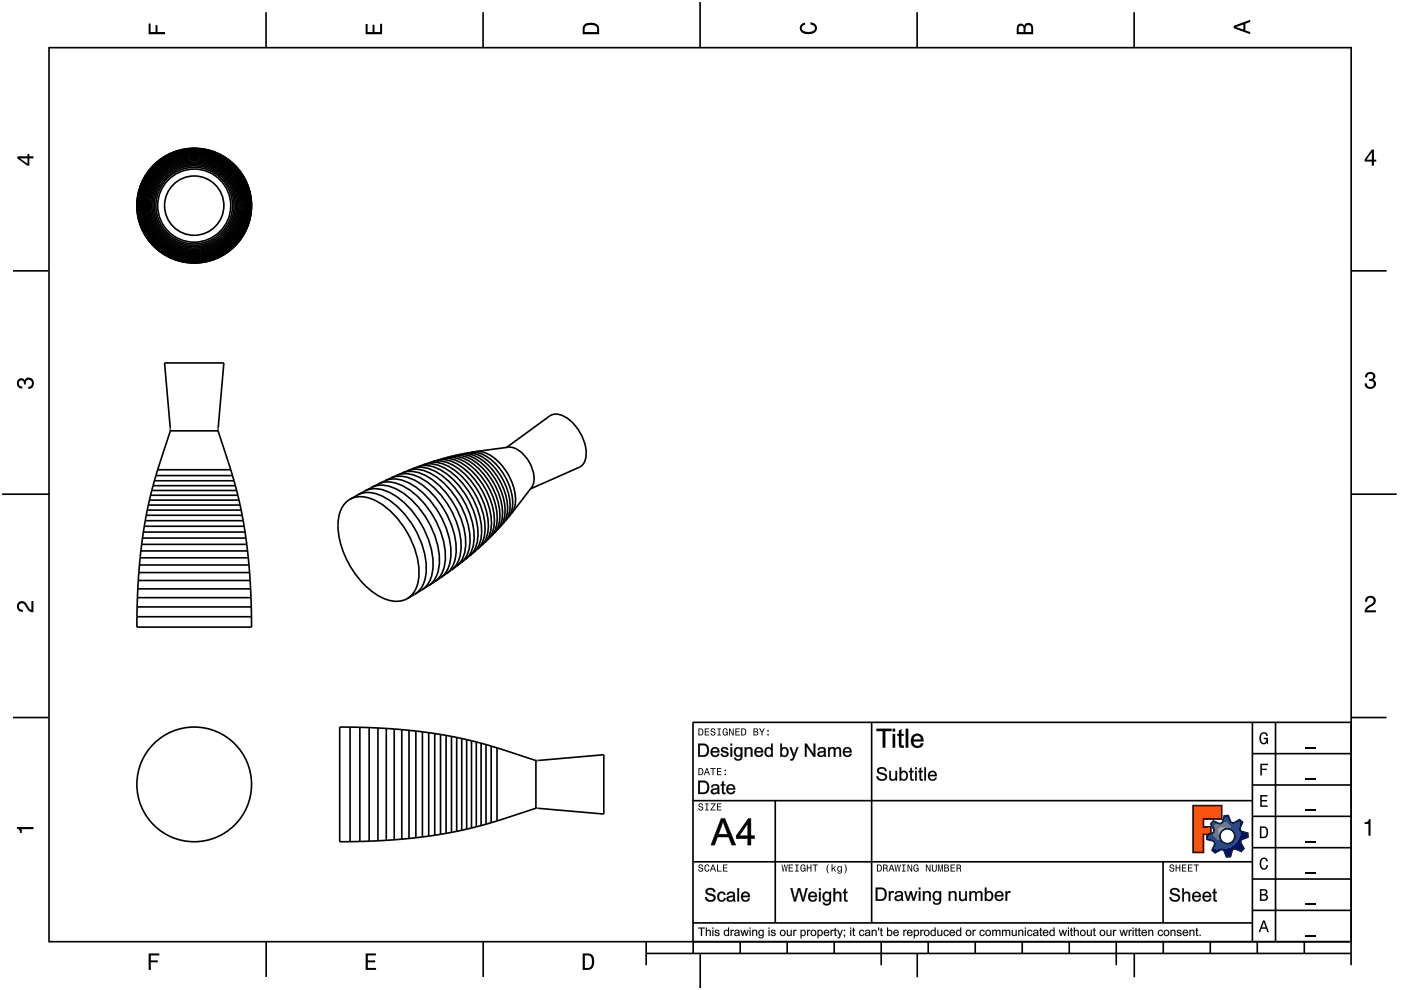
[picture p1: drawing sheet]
<svg xmlns="http://www.w3.org/2000/svg" width="297mm" height="210mm" viewBox="0 0 297 210" stroke-linecap="round" stroke-linejoin="round" font-family="sans-serif">
<g fill="none" stroke="#000" stroke-width=".35">
<path d="M10.4 10v189.5M10.4 10.1h276.1M56.4 2.6v7.5M102.4 2.6v7.5M148.4 .4v9.7M194.4 2.6v7.5M240.5 2.6v7.5M286.5 9.9v189.8M2.8 57.4h7.4M286.5 57.4h7.5M33.4 99.6h15.5M33.4 99.6l-.3 1.2"/>
<path d="M36.1 91.3h10.1M36.1 91.3l-1.2-14.4h12.6l-1.3 14.4M36.1 91.3l-2.7 8.3M46.2 91.3l2.7 8.3M48.9 99.6l.4 1.2M86.5 99.8a6.7 6.7 0 0 1 6.5 1.7 17.6 17.6 0 0 1 6.6 13.6 5.8 5.8 0 0 1-1.8 4.2M86.5 99.8l-1.1 .5M87.6 99.3a6.6 6.6 0 0 1 6.4 1.7 17.4 17.4 0 0 1 6.5 13.5 5.8 5.8 0 0 1-1.8 4.1M87.6 99.3l-1.1 .5M88.7 98.9a6.6 6.6 0 0 1 6.2 1.7 17.1 17.1 0 0 1 6.4 13.2 5.8 5.8 0 0 1-1.7 4M88.7 98.9l-1.1 .4M89.7 98.5a7.4 7.4 0 0 1 7 2.5 16.1 16.1 0 0 1 5.3 13.1 5 5 0 0 1-1.5 3"/>
<path d="M89.7 98.5l-1 .4M90.8 98.2a7.4 7.4 0 0 1 6.8 2.5 15.9 15.9 0 0 1 5.1 12.8 5 5 0 0 1-1.4 2.9M90.8 98.2l-1.1 .3M91.7 97.9a6.4 6.4 0 0 1 5.5 1.4 16 16 0 0 1 6.3 13.2 5.1 5.1 0 0 1-1.5 3.2M91.7 97.9l-.9 .3M92.7 97.6a6.8 6.8 0 0 1 6.2 2.2 15.7 15.7 0 0 1 5.2 12.1 5.1 5.1 0 0 1-1.3 3.1M92.7 97.6l-1 .3M93.6 97.3a6.7 6.7 0 0 1 6 2.2 15.4 15.4 0 0 1 5.2 11.8 5 5 0 0 1-1.3 3.1M93.6 97.3l-.9 .3M94.5 97.1a7.5 7.5 0 0 1 6.7 2.9 14.7 14.7 0 0 1 4.2 10.7 5 5 0 0 1-1.3 3M94.5 97.1l-.9 .2M95.4 96.8a7.4 7.4 0 0 1 6.5 3 14.4 14.4 0 0 1 4.1 10.3 4.9 4.9 0 0 1-1.2 3"/>
<path d="M95.4 96.8l-.9 .3M96.3 96.6a7.3 7.3 0 0 1 6.3 2.9 13.6 13.6 0 0 1 3.8 10.9l-.6 1.4-.4 .6M96.3 96.6l-.9 .2M97.1 96.4a7.7 7.7 0 0 1 6.7 3.5 13.2 13.2 0 0 1 3.2 9.6l-.6 1.6-.4 .7M97.1 96.4l-.8 .2M98 96.3a7.5 7.5 0 0 1 6.4 3.4 11.8 11.8 0 0 1 2.9 10l-.7 1.4M98 96.3l-.9 .1M98.9 96.1a7.3 7.3 0 0 1 6.2 3.3 11.5 11.5 0 0 1 2.8 9.7l-.7 1.3M98.9 96.1l-.9 .2M99.9 95.9a7.1 7.1 0 0 1 5.9 3.2 11.1 11.1 0 0 1 2.7 9.3l-.7 1.3M99.9 95.9l-1 .2M100.9 95.7l6.9-.9a5.3 5.3 0 0 1 4.4 3.2 5.3 5.3 0 0 1 .5 5.3l-3.3 4.4"/>
<path d="M100.9 95.7a6.8 6.8 0 0 1 5.6 3.1 10.6 10.6 0 0 1 2.6 8.8l-.6 1.2M100.9 95.7l-1 .2M107.4 94.9l9.1-6.7a3.2 3.2 0 0 1 3.7 .4 9.4 9.4 0 0 1 4 8.6 2.56 2.56 0 0 1-1.4 1.9l-10.3 4.6M.5 104.8h9.9M29.6 119.8h23.2M29.6 119.8l-.2 1.6M29.7 118.3h22.9M29.7 118.3l-.1 1.5M29.9 116.8h22.6M29.9 116.8l-.2 1.5M30 115.4h22.3M30 115.4l-.1 1.4"/>
<path d="M30.2 114.1h21.9M30.2 114.1l-.2 1.3M30.4 112.8h21.6M30.4 112.8l-.2 1.3M30.6 111.6h21.2M30.6 111.6l-.2 1.2M30.8 110.4h20.8M30.8 110.4l-.2 1.2M31 109.3h20.3M31 109.3l-.2 1.1M31.2 108.2h19.9M31.2 108.2l-.2 1.1"/>
<path d="M31.4 107.1h19.5M31.4 107.1l-.2 1.1M31.7 106h19M31.7 106l-.3 1.1M31.9 105h18.5M31.9 105l-.2 1M32.2 104h18M32.2 104l-.3 1M32.4 103h17.5M32.4 103l-.2 1M32.7 101.9h16.9M32.7 101.9l-.3 1.1"/>
<path d="M33.1 100.8h16.2M33.1 100.8l-.4 1.1M49.3 100.8l.3 1.1M49.6 101.9l.3 1.1M49.9 103l.3 1M50.2 104l.2 1M50.4 105l.3 1M50.7 106l.2 1.1M50.9 107.1l.2 1.1M51.1 108.2l.2 1.1M51.3 109.3l.3 1.1M51.6 110.4l.2 1.2"/>
<path d="M51.8 111.6l.2 1.2M52 112.8l.1 1.3M52.1 114.1l.2 1.3M52.3 115.4l.2 1.4M52.5 116.8l.1 1.5M52.6 118.3l.2 1.5M52.8 119.8l.1 1.6M74.2 105.9a6.1 6.1 0 0 0-2.5 5.5 18.9 18.9 0 0 0 8.9 15.1 6 6 0 0 0 5.8 .4M74.2 105.9a5.8 5.8 0 0 1 5.6 .3 18.7 18.7 0 0 1 9 15.7 5.8 5.8 0 0 1-2.4 5M75.8 104.9a6.3 6.3 0 0 1 6.6 1 19 19 0 0 1 8 15.1 5.9 5.9 0 0 1-2.4 5M75.8 104.9l-1.6 1M77.4 104.1a6.3 6.3 0 0 1 6.5 1 18.9 18.9 0 0 1 7.9 15 5.9 5.9 0 0 1-2.3 5"/>
<path d="M77.4 104.1l-1.6 .8M78.8 103.3a6.3 6.3 0 0 1 6.5 1.1 18.9 18.9 0 0 1 7.9 14.8 5.9 5.9 0 0 1-2.3 5M78.8 103.3l-1.4 .8M80.2 102.6a6.4 6.4 0 0 1 6.4 1.1 18.8 18.8 0 0 1 7.8 14.6 6 6 0 0 1-2.2 5M80.2 102.6l-1.4 .7M81.6 101.9a6.3 6.3 0 0 1 5.8 .9 18.3 18.3 0 0 1 8.2 15.4 5.8 5.8 0 0 1-2.2 4.3M81.6 101.9l-1.4 .7M82.9 101.3a6.3 6.3 0 0 1 5.8 .9 18.2 18.2 0 0 1 8 15.2 5.8 5.8 0 0 1-2.1 4.2M82.9 101.3l-1.3 .6M84.2 100.8a6.3 6.3 0 0 1 5.6 .9 18 18 0 0 1 7.9 14.9 5.8 5.8 0 0 1-2 4.2M84.2 100.8l-1.3 .5M85.4 100.3a6.2 6.2 0 0 1 5.5 .9 17.8 17.8 0 0 1 7.8 14.7 5.8 5.8 0 0 1-1.9 4.2"/>
<path d="M85.4 100.3l-1.2 .5M97.8 119.3l-1 .8M98.7 118.6l-.9 .7M99.6 117.8l-.9 .8M100.5 117.1l-.9 .7M101.3 116.4l-.8 .7M102 115.7l-.7 .7M102.8 115l-.8 .7M103.5 114.4l-.7 .6M104.1 113.7l-.6 .7M104.8 113.1l-.7 .6M105.3 112.4l-.5 .7"/>
<path d="M105.4 112.4h-.1M106 111.8l-.6 .6M106.6 111.1l-.6 .7M107.2 110.4l-.6 .7M107.2 110.4h.1M107.8 109.7l-.6 .7M108.5 108.8l-.7 .9M109.4 107.7l-.9 1.1M286.5 104.8h9.6M29 130.8h24.3M29 130.8v2.2h24.3v-2.2M29.1 128.7h24.2"/>
<path d="M29.1 128.7l-.1 2.1M29.1 126.7h24.1M29.1 126.7v2M29.2 124.9h23.9M29.2 124.9l-.1 1.8M29.3 123.1h23.7M29.3 123.1l-.1 1.8M29.4 121.4h23.5M29.4 121.4l-.1 1.7M52.9 121.4l.1 1.7M53 123.1l.1 1.8M53.1 124.9l.1 1.8"/>
<path d="M53.2 126.7l.1 2M53.3 128.7v2.1M88 126l-1.6 .9M89.5 125.1l-1.5 .9M90.9 124.2l-1.4 .9M92.2 123.3l-1.3 .9M93.4 122.5l-1.2 .8M94.6 121.6l-1.2 .9M95.7 120.8l-1.1 .8M96.8 120.1l-1.1 .7M2.8 152.1h7.4M74.2 154.2v24.3"/>
<path d="M74.2 154.2h-2.2v24.3h2.2M74.2 154.2h2.1M76.3 154.2v24.2M76.3 154.2l2 .1M78.3 154.3v24.1M78.3 154.3h1.8M80.1 154.3v24M80.1 154.3l1.8 .1M81.9 154.4v23.8M81.9 154.4l1.7 .2M83.6 154.6v23.5M83.6 154.6l1.6 .1"/>
<path d="M85.2 154.7v23.2M85.2 154.7l1.5 .1M86.7 154.8v23M86.7 154.8l1.5 .2M88.2 155v22.6M88.2 155l1.4 .2M89.6 155.2v22.3M89.6 155.2l1.3 .1M90.9 155.3v22M90.9 155.3l1.3 .2M92.2 155.5v21.6M92.2 155.5l1.2 .2"/>
<path d="M93.4 155.7v21.2M93.4 155.7l1.2 .2M94.6 155.9v20.8M94.6 155.9l1.1 .2M95.7 156.1v20.4M95.7 156.1l1.1 .3M96.8 156.4v19.9M96.8 156.4l1.1 .2M97.9 156.6v19.4M97.9 156.6l1 .2M98.9 156.8v19M98.9 156.8l1.1 .3"/>
<path d="M100 157.1v18.5M100 157.1l1 .2M101 157.3v18M101 157.3l1 .3M102 157.6v17.4M102 157.6l1 .3M103 157.9v16.9M103 157.9l1.1 .3M104.1 158.2v16.2M104.1 158.2l1.3 .4M105.4 158.6v15.5M105.4 158.6l8.2 2.7"/>
<path d="M146.9 153.2h139.6M146.9 153.2v46.5M184.8 153.1v42.6M265.5 159.8h21M265.5 153.1v46.6M270.4 153.1v46.6M286.5 152.1h7.5M76.3 178.4l-2.1 .1M78.3 178.4h-2M80.1 178.3l-1.8 .1M81.9 178.2l-1.8 .1M83.6 178.1l-1.7 .1"/>
<path d="M85.2 177.9l-1.6 .2M86.7 177.8l-1.5 .1M88.2 177.6l-1.5 .2M89.6 177.5l-1.4 .1M90.9 177.3l-1.3 .2M92.2 177.1l-1.3 .2M93.4 176.9l-1.2 .2M94.6 176.7l-1.2 .2M95.7 176.5l-1.1 .2M96.8 176.3l-1.1 .2M97.9 176l-1.1 .3M98.9 175.8l-1 .2"/>
<path d="M100 175.6l-1.1 .2M101 175.3l-1 .3M102 175l-1 .3M103 174.8l-1 .2M104.1 174.4l-1.1 .4M105.4 174.1l-1.3 .3M113.6 161.3v10.1M113.6 161.3l14.4-1.3v12.6l-14.4-1.2M113.6 171.4l-8.2 2.7M146.9 169.8h118.7M164.4 169.8v25.9M265.5 179.7h21"/>
<path d="M265.5 173.1h21M265.5 166.4h21M10.2 199.7h276.3M56.4 199.7v7.4M102.4 199.7v7.4M137 199.7v4.9M146.9 195.7h118.7M146.9 182.7h118.7M147 199.7v2.5M156.9 199.7v2.5M166.9 199.7v2.5M176.9 199.7v2.5"/>
<path d="M186.8 199.7v4.9M196.8 199.7v2.5M206.8 199.7v2.5M216.7 199.7v2.5M226.7 199.7v2.5M236.7 199.7v4.9M246.6 182.7v13M246.6 199.7v2.5M256.6 199.7v2.5M265.5 193h21M265.5 186.4h21M266.6 199.7v2.5"/>
<path d="M276.5 199.7v2.5M286.5 199.7v4.9M137 202.2h149.5M148.5 202.3v7.2M194.5 202.1v5.1M240.5 202.1v5.1"/>
<circle cx="41.2" cy="43.6" r="12.2"/>
<circle cx="41.2" cy="43.6" r="12.1"/>
<circle cx="41.2" cy="43.6" r="12"/>
<circle cx="41.2" cy="43.6" r="10.8"/>
<circle cx="41.2" cy="43.6" r="11.9"/>
<circle cx="41.2" cy="43.6" r="10.6"/>
<circle cx="41.2" cy="43.6" r="11.7"/>
<circle cx="41.2" cy="43.6" r="11.6"/>
<circle cx="41.2" cy="43.6" r="10.4"/>
<circle cx="41.2" cy="43.6" r="11.5"/>
<circle cx="41.2" cy="43.6" r="10.2"/>
<circle cx="41.2" cy="43.6" r="11.3"/>
<circle cx="41.2" cy="43.6" r="11.1"/>
<circle cx="41.2" cy="43.6" r="10"/>
<circle cx="41.2" cy="43.6" r="11"/>
<circle cx="41.2" cy="43.6" r="9.7"/>
<circle cx="41.2" cy="43.6" r="9.5"/>
<circle cx="41.2" cy="43.6" r="9.3"/>
<circle cx="41.2" cy="43.6" r="6.3"/>
<circle cx="41.2" cy="43.6" r="8.1"/>
<circle cx="41.2" cy="43.6" r="8.4"/>
<circle cx="41.2" cy="43.6" r="9"/>
<circle cx="41.2" cy="43.6" r="7.7"/>
<circle cx="41.2" cy="43.6" r="8.7"/>
<circle cx="41.2" cy="166.3" r="12.2"/>
</g>
<g fill="#000">
<path d="M31.5 5h.4v1.8h1.1v-1.5h.4v1.5h1.6v.5h-3.5z" fill-rule="evenodd"/>
<path d="M77.5 5.1h.4v1.7h1.1v-1.6h.4v1.6h1.2v-1.8h.4v2.3h-3.5z" fill-rule="evenodd"/>
<path d="M124 5.1a2.18 2.18 0 0 0-.5 2.2h3.5v-1.2a1.42 1.42 0 0 0-1.7-1.3zM124.3 5.5a2.13 2.13 0 0 1 2.2 .3l.1 1h-2.6v-1z" fill-rule="evenodd"/>
<path d="M169.9 5.2l.8-.4v.4a.7 .7 0 0 0-.7 .6 .7 .7 0 0 0 .3 .8 1.69 1.69 0 0 0 2.5-.6 .9 .9 0 0 0-1-.8v-.5a1.24 1.24 0 0 1 1.4 1.1 1.24 1.24 0 0 1-1 1.4 2.22 2.22 0 0 1-2.5-.7l-.2-.5z" fill-rule="evenodd"/>
<path d="M215.8 5.3l-.2 .7v1.3h3.5v-1.4a.98 .98 0 0 0-.8-1 .98 .98 0 0 0-1.1 .6 .83 .83 0 0 0-1.4-.2zM216.1 5.6a.54 .54 0 0 1 .6-.1 .54 .54 0 0 1 .3 .6v.7h-1zM217.6 5.5a.62 .62 0 0 1 .7-.1 .62 .62 0 0 1 .3 .6v.8h-1.2z" fill-rule="evenodd"/>
<path d="M261.6 5.5v.5l3.5 1.3v-.5l-1.1-.4v-1.4l1.1-.3v-.5zM262.1 5.7l1.5-.5v1.1z" fill-rule="evenodd"/>
<path d="M3.7 33.1v.5l2.1 1.5h.4v-1.5h.9v-.5h-.9v-.5h-.4v.5zM4.3 33.6h1.5v1.1z" fill-rule="evenodd"/>
<path d="M290.8 31.7l-1.5 2.1v.5h1.5v.8h.5v-.8h.5v-.4h-.5v-2.2zM290.8 32.3v1.6h-1.1z" fill-rule="evenodd"/>
<path d="M3.8 80.5a.85 .85 0 0 1 1.4 .1 1.05 1.05 0 0 1 1.3-.5 1.05 1.05 0 0 1 .7 1.2 1.1 1.1 0 0 1-1.2 1.2v-.5a.71 .71 0 0 0 .8-1 .71 .71 0 0 0-1.3 0v.5h-.4a.61 .61 0 0 0-.3-.8 .61 .61 0 0 0-.8 .3 .61 .61 0 0 0 .2 .8l.5 .1v.5a1.15 1.15 0 0 1-1.1-.7 1.15 1.15 0 0 1 .2-1.2z" fill-rule="evenodd"/>
<path d="M289.7 79.2a1.07 1.07 0 0 1 1.3-.2 1.07 1.07 0 0 1 .5 1.2l-.3 .3a1.05 1.05 0 0 1 .5 1.3 1.05 1.05 0 0 1-1.2 .7 1.1 1.1 0 0 1-1.2-1.2h.5a.71 .71 0 0 0 1 .7 .71 .71 0 0 0 0-1.2h-.5v-.4a.61 .61 0 0 0 .8-.3 .61 .61 0 0 0-.3-.8 .61 .61 0 0 0-.8 .2l-.2 .5h-.4z" fill-rule="evenodd"/>
<path d="M3.9 127.8a1.21 1.21 0 0 1 2 .7l.3 .5 .5 .3v-1.9h.4v2.4a1.8 1.8 0 0 1-1.7-1.4 .71 .71 0 0 0-.9-.5 .71 .71 0 0 0-.5 .9 .71 .71 0 0 0 .8 .5v.4a1.18 1.18 0 0 1-1.1-.6 1.18 1.18 0 0 1 .2-1.3z" fill-rule="evenodd"/>
<path d="M289.7 126.6a1.17 1.17 0 0 1 1.9 .3 1.17 1.17 0 0 1-.9 1.7l-.6 .4-.3 .4h1.9v.4h-2.4a1.8 1.8 0 0 1 1.4-1.7 .71 .71 0 0 0 .5-.9 .71 .71 0 0 0-.8-.5 .71 .71 0 0 0-.5 .9h-.5z" fill-rule="evenodd"/>
<path d="M148.1 154.4v1.5h.5a.77 .77 0 0 0 .6-.7 .77 .77 0 0 0-.6-.8zM148.3 154.6a.57 .57 0 0 1 .6 .6 .57 .57 0 0 1-.6 .6zM149.4 154.4v1.5h1v-.1h-.8v-.6h.7v-.1h-.7v-.5h.8v-.2zM150.8 154.5a.53 .53 0 0 0 0 .6 .53 .53 0 0 0 .6 .2 .32 .32 0 0 1-.2 .5 .32 .32 0 0 1-.4-.4h-.2a.5 .5 0 0 0 .7 .6 .5 .5 0 0 0 .1-.9l-.3-.1a.28 .28 0 0 1-.2-.3 .28 .28 0 0 1 .4-.2 .28 .28 0 0 1 .2 .4h.2a.51 .51 0 0 0-.3-.5 .51 .51 0 0 0-.6 .1zM152.1 154.4v.2h.3v1.2h-.3v.1h.7v-.1h-.2v-1.2h.2v-.2zM153.4 154.6a.81 .81 0 0 0 .5 1.4l.3-.3 .1 .2v-.8h-.5v.2h.3l-.2 .5a.59 .59 0 0 1-.5-.6 .59 .59 0 0 1 .5-.6l.2 .3h.2l-.2-.4a.52 .52 0 0 0-.7 .1zM154.6 154.4v1.5h.1v-1.2l.6 1.2h.3v-1.5h-.2v1.3l-.6-1.3zM155.9 154.4v1.5h1v-.1h-.8v-.6h.7v-.1h-.7v-.5h.7v-.2zM157.2 154.4v1.5h.5a.77 .77 0 0 0 .5-.7 .77 .77 0 0 0-.5-.8zM157.4 154.6a.57 .57 0 0 1 .6 .6 .57 .57 0 0 1-.6 .6zM159.8 154.4v1.5h.5a.42 .42 0 0 0 .5-.3 .42 .42 0 0 0-.3-.5l.2-.2-.1-.4zM159.9 154.6h.4a.23 .23 0 0 1 .2 .3 .23 .23 0 0 1-.3 .2h-.3zM159.9 155.2h.4a.26 .26 0 0 1 .3 .3 .26 .26 0 0 1-.3 .3h-.4zM160.9 154.4l.6 .9v.6h.2v-.6l.4-.9h-.2l-.3 .7-.4-.7zM162.7 155.6v.3h.3v-.3zM162.7 154.8v.3h.3v-.3z" fill-rule="evenodd"/>
<path d="M267.3 155.6a.85 .85 0 0 1 .9-.4 .85 .85 0 0 1 .6 .8h-.3l-.1-.2a.49 .49 0 0 0-.4-.3 .49 .49 0 0 0-.5 .3 1.2 1.2 0 0 0 .4 1.7 .66 .66 0 0 0 .6-.8h-.6v-.3h.9v1.4h-.1l-.1-.4-.3 .3a.85 .85 0 0 1-1.2-.6v-1.1z" fill-rule="evenodd"/>
<path d="M3.6 175.3h3.5v.5h-2.5v.8h-.3a.77 .77 0 0 0-.7-.9z" fill-rule="evenodd"/>
<path d="M148.2 170.4a.53 .53 0 0 0 0 .6 .53 .53 0 0 0 .6 .2 .32 .32 0 0 1-.2 .5 .32 .32 0 0 1-.4-.4h-.2a.5 .5 0 0 0 .7 .6 .5 .5 0 0 0 .1-.9l-.3-.1a.28 .28 0 0 1-.1-.3 .28 .28 0 0 1 .3-.2 .28 .28 0 0 1 .2 .4h.2a.51 .51 0 0 0-.3-.5 .51 .51 0 0 0-.6 .1zM149.5 170.3v.2h.3v1.2h-.3v.1h.7v-.1h-.2v-1.2h.2v-.2zM150.7 170.3v.2h.8l-.9 1.3h1.1v-.1h-.8l.8-1.4zM152 170.3v1.5h1v-.1h-.8v-.6h.7v-.1h-.7v-.5h.7v-.2z" fill-rule="evenodd"/>
<path d="M148.1 162.9v1.5h.5a.77 .77 0 0 0 .6-.8 .77 .77 0 0 0-.6-.7zM148.3 163a.57 .57 0 0 1 .6 .6 .57 .57 0 0 1-.6 .6zM149.8 162.9l-.6 1.5h.2l.2-.5h.6l.1 .5h.2l-.5-1.5zM149.9 163.1l.2 .6h-.5zM150.6 162.9v.1h.5v1.4h.2v-1.4h.4v-.1zM152 162.9v1.5h1v-.2h-.8v-.5h.7v-.2h-.7v-.5h.7v-.1zM153.6 164v.4h.3v-.4zM153.6 163.2v.3h.3v-.3z" fill-rule="evenodd"/>
<path d="M252.9 170.8h6.1v2.9h-3.8v1.6h1.5v1.6h-1.5v3.8h-2.3z" fill-rule="evenodd"/>
<path d="M257.3 174.1l-.6 .6 .7 1.3-.2 .6-1.4 .5 .1 .9 1.4 .4 .3 .5-.6 1.4 .6 .5 1.3-.7 .6 .2 .5 1.4 .9-.1 .4-1.4 .5-.3 1.4 .6 .6-.6-.8-1.3 .2-.6 1.4-.5v-.9l-1.5-.3-.2-.6 .6-1.4-.7-.5-1.3 .7-.5-.2-.6-1.4-.8 .1-.4 1.4-.6 .3zM258.7 177.3a1.57 1.57 0 0 1 3.1 0 1.57 1.57 0 0 1-3.1 0z" fill-rule="evenodd"/>
<path d="M267.2 168.6h1.5v.3h-1.2v.7h1.1v.3h-1.1v.9h1.3v.3h-1.6z" fill-rule="evenodd"/>
<path d="M267.2 161.9h1.6v.3h-1.3v.8h1.1v.3h-1.1v1.1h-.3z" fill-rule="evenodd"/>
<path d="M267.1 175.2v2.5h.8a1.37 1.37 0 0 0 .7-2.2 1.56 1.56 0 0 0-1.5-.3zM267.4 175.5a.98 .98 0 0 1 1.2 .7 .98 .98 0 0 1-.7 1.2h-.5z" fill-rule="evenodd"/>
<path d="M289.3 174.3a.77 .77 0 0 0 .9-.6h.4v3.5h-.5v-2.5h-.8z" fill-rule="evenodd"/>
<path d="M148.2 183.4a.53 .53 0 0 0 0 .6 .53 .53 0 0 0 .6 .2 .32 .32 0 0 1-.2 .5 .32 .32 0 0 1-.4-.4h-.2a.5 .5 0 0 0 .7 .5 .5 .5 0 0 0 .1-.8l-.3-.1a.28 .28 0 0 1-.1-.4 .28 .28 0 0 1 .3-.1 .28 .28 0 0 1 .2 .3h.2a.51 .51 0 0 0-.3-.4 .51 .51 0 0 0-.6 .1zM149.5 183.5l-.1 .2a.66 .66 0 0 0 0 .9 .66 .66 0 0 0 .9 .1l.1-.5h-.2l-.2 .4a.6 .6 0 0 1-.5-.6 .6 .6 0 0 1 .5-.5l.2 .2h.2l-.2-.3a.5 .5 0 0 0-.7 .1zM151.1 183.3l-.6 1.5h.2l.2-.4h.6l.1 .4h.2l-.5-1.5zM151.2 183.5l.2 .7h-.5zM152 183.3v1.5h1v-.2h-.8v-1.3zM153.3 183.3v1.5h1v-.2h-.8v-.5h.7v-.2h-.7v-.4h.7v-.2z" fill-rule="evenodd"/>
<path d="M165.7 183.3l.3 1.5h.1l.3-1.3 .2 1.3h.2l.2-1.5h-.2l-.1 1.3-.2-1.3h-.2l-.2 1.3-.2-1.3zM167.2 183.3v1.5h1v-.2h-.8v-.5h.7v-.2h-.7v-.4h.7v-.2zM168.6 183.3v.2h.3v1.1h-.3v.2h.7v-.2h-.2v-1.1h.2v-.2zM169.8 183.5a.81 .81 0 0 0 .6 1.3l.2-.2 .2 .2v-.8h-.6v.2h.4l-.2 .4a.59 .59 0 0 1-.5-.6 .59 .59 0 0 1 .5-.5l.2 .2h.2l-.2-.3a.53 .53 0 0 0-.8 .1zM171 183.3v1.5h.2v-.7h.6v.7h.2v-1.5h-.2v.6h-.6v-.6zM172.3 183.3v.2h.4v1.3h.2v-1.3h.5v-.2zM175.6 183.3a1.35 1.35 0 0 0 .1 1.9 1.83 1.83 0 0 1 0-1.9zM176.3 183.2v1.6h.2v-.4l.2-.2 .3 .6h.3l-.5-.7 .5-.5h-.3l-.5 .6v-1zM177.6 183.8a.58 .58 0 0 0-.1 .7 .58 .58 0 0 0 .7 .3l.1-.2a.31 .31 0 0 1-.1 .4 .31 .31 0 0 1-.5-.1h-.1a.47 .47 0 0 0 .5 .4 .47 .47 0 0 0 .4-.6v-1.1h-.2v.2l-.3-.2zM177.8 183.9l.1-.1a.42 .42 0 0 1 .4 .4 .42 .42 0 0 1-.4 .4l-.2-.2zM179 183.3a1.84 1.84 0 0 1 0 1.9 1.22 1.22 0 0 0 0-1.9z" fill-rule="evenodd"/>
<path d="M185.9 183.3v1.5h.5a.77 .77 0 0 0 .6-.8 .77 .77 0 0 0-.6-.7zM186.1 183.5a.57 .57 0 0 1 .7 .5 .57 .57 0 0 1-.7 .6zM187.2 183.3v1.5h.2v-.6a.45 .45 0 0 1 .6 .1 .45 .45 0 0 1 0 .5h.2l-.2-.7a.41 .41 0 0 0 .2-.5 .41 .41 0 0 0-.5-.3zM187.4 183.5h.3a.25 .25 0 0 1 .3 .2 .25 .25 0 0 1-.3 .3h-.3zM188.9 183.3l-.5 1.5h.2l.1-.4h.6l.2 .4h.2l-.6-1.5zM189 183.5l.2 .7h-.4zM189.7 183.3l.2 1.5h.2l.2-1.3 .2 1.3h.2l.3-1.5h-.2l-.2 1.3-.2-1.3h-.2l-.2 1.3-.2-1.3zM191.2 183.3v.2h.3v1.1h-.3v.2h.8v-.2h-.3v-1.1h.3v-.2zM192.4 183.3v1.5h.2v-1.2l.6 1.2h.2v-1.5h-.2v1.2l-.5-1.2zM193.8 183.5a.81 .81 0 0 0 .5 1.3l.3-.2 .1 .2v-.8h-.5v.2h.3l-.2 .4a.59 .59 0 0 1-.5-.6 .59 .59 0 0 1 .5-.5l.2 .2h.2l-.1-.3a.52 .52 0 0 0-.8 .1zM196.3 183.3v1.5h.2v-1.2l.6 1.2h.2v-1.5h-.2v1.2l-.6-1.2zM197.6 183.3v.9a.52 .52 0 0 0 .5 .6 .52 .52 0 0 0 .5-.6v-.9h-.2v.9a.33 .33 0 0 1-.3 .5 .33 .33 0 0 1-.3-.5v-.9zM198.9 183.3v1.5h.1v-1.4l.3 1.4h.2l.3-1.4v1.4h.1v-1.5h-.2l-.3 1.3-.3-1.3zM200.2 183.3v1.5h.6a.42 .42 0 0 0 .4-.3 .42 .42 0 0 0-.2-.5l.1-.2v-.4zM200.4 183.5h.3a.23 .23 0 0 1 .3 .2 .23 .23 0 0 1-.3 .2h-.3zM200.4 184.1h.3a.26 .26 0 0 1 .3 .2 .26 .26 0 0 1-.3 .3h-.3zM201.5 183.3v1.5h1v-.2h-.8v-.5h.7v-.2h-.7v-.4h.8v-.2zM202.8 183.3v1.5h.2v-.6a.45 .45 0 0 1 .5 .1 .45 .45 0 0 1 .1 .5h.2l-.2-.7a.41 .41 0 0 0 .1-.5 .41 .41 0 0 0-.4-.3zM203 183.5h.2a.25 .25 0 0 1 .3 .2 .25 .25 0 0 1-.3 .3h-.2z" fill-rule="evenodd"/>
<path d="M248.1 183.4a.53 .53 0 0 0 0 .6 .53 .53 0 0 0 .6 .2 .32 .32 0 0 1-.2 .5 .32 .32 0 0 1-.4-.4h-.2a.5 .5 0 0 0 .7 .5 .5 .5 0 0 0 .1-.8l-.3-.1a.28 .28 0 0 1-.2-.4 .28 .28 0 0 1 .4-.1 .28 .28 0 0 1 .2 .3h.2a.51 .51 0 0 0-.4-.4 .51 .51 0 0 0-.5 .1zM249.3 183.3v1.5h.2v-.7h.6v.7h.2v-1.5h-.2v.6h-.6v-.6zM250.6 183.3v1.5h.9v-.2h-.7v-.5h.7v-.2h-.7v-.4h.7v-.2zM251.9 183.3v1.5h.9v-.2h-.7v-.5h.7v-.2h-.7v-.4h.7v-.2zM253.1 183.3v.2h.4v1.3h.2v-1.3h.5v-.2z" fill-rule="evenodd"/>
<path d="M267.8 195.2l-.9 2.4h.3l.2-.7h1l.3 .7h.3l-.9-2.4zM267.9 195.5l.4 1.1h-.7z" fill-rule="evenodd"/>
<path d="M267.1 188.5v2.5h1a.7 .7 0 0 0 .7-.5 .7 .7 0 0 0-.4-.8 .61 .61 0 0 0 .3-.8 .61 .61 0 0 0-.7-.4zM267.4 188.8h.6a.38 .38 0 0 1 .4 .4 .38 .38 0 0 1-.5 .3h-.5zM267.4 189.8h.6a.43 .43 0 0 1 .5 .5 .43 .43 0 0 1-.5 .4h-.6z" fill-rule="evenodd"/>
<path d="M267.3 182.1a.85 .85 0 0 1 .9-.3 .85 .85 0 0 1 .6 .8h-.3l-.1-.2a.47 .47 0 0 0-.4-.3 .47 .47 0 0 0-.4 .3 1.21 1.21 0 0 0 .4 1.7 .64 .64 0 0 0 .5-.7h.4a.88 .88 0 0 1-.8 1 .88 .88 0 0 1-1-.7v-1.1z" fill-rule="evenodd"/>
<path d="M31.5 202.2h2.3v.4h-1.8v1h1.4v.4h-1.4v1.6h-.5z" fill-rule="evenodd"/>
<path d="M77.5 202.2h2.2v.4h-1.7v1h1.5v.4h-1.5v1.2h1.7v.4h-2.2z" fill-rule="evenodd"/>
<path d="M123.5 202.2v3.4h1.2a1.42 1.42 0 0 0 1.3-1.7 1.38 1.38 0 0 0-1.3-1.7zM124 202.6h1a1.89 1.89 0 0 1 0 2.5l-1 .1z" fill-rule="evenodd"/>
</g>
<path d="M276.8 158.5h2.2M276.8 178.4h2.2M276.8 171.8h2.2M276.8 165.1h2.2M276.8 198.4h2.2M276.8 191.7h2.2M276.8 185.1h2.2" fill="none" stroke="#000" stroke-width=".25"/>
<g fill="#000">
<path d="M185.8 154.5h3.2v.5h-1.3v3.5h-.6l.1-3.5h-1.4zM185.8 154.5v.5h1.4v3.5h.5v-3.5h1.3v-.5zM189.3 154.5h.5v.6h-.5zM189.3 154.5v.6h.5v-.6zM189.3 155.6h.5v2.9h-.5zM189.3 155.6v2.9h.5v-2.9zM190.6 154.9l.5-.3v1h.5v.4h-.5v1.7a.31 .31 0 0 0 .1 .3 .31 .31 0 0 0 .4 0l.1 .5a.77 .77 0 0 1-.9 0 .77 .77 0 0 1-.2-.8v-1.7h-.4v-.4h.4zM190.6 154.9v.8l-.4-.1v.4h.4v1.7a.69 .69 0 0 0 .3 .7 .69 .69 0 0 0 .7 .1v-.4a.35 .35 0 0 1-.4 0 .35 .35 0 0 1-.1-.4v-1.7h.5v-.4l-.5 .1v-1.1zM192 154.5h.6v4h-.6zM192 154.5v4h.5v-4zM193.5 155.9a1.36 1.36 0 0 1 1.6-.2 1.36 1.36 0 0 1 .7 1.5h-2.1a.83 .83 0 0 0 .6 .9 .83 .83 0 0 0 1-.5h.5a1.44 1.44 0 0 1-1.9 .9 1.44 1.44 0 0 1-.7-2.1zM193.5 156a1.48 1.48 0 0 0-.1 2 1.48 1.48 0 0 0 1.9 .3l.5-.7h-.5a.84 .84 0 0 1-1 .6 .84 .84 0 0 1-.7-1h2.2a1.86 1.86 0 0 0-.6-1.4l-1-.2zM193.9 156.2l-.2 .6h1.6a.77 .77 0 0 0-.5-.8 .77 .77 0 0 0-.9 .2zM193.9 156.2l.4-.2h.4l.4 .2 .2 .6h-1.7z"/>
<path d="M185.8 154.5h3.2v.5h-1.3v3.5h-.5v-3.5h-1.4zM189.3 154.5h.5v.6h-.5zM189.3 155.6h.5v2.9h-.5zM190.6 154.9l.5-.3v1h.5v.4h-.5v1.7a.33 .33 0 0 0 .1 .4 .33 .33 0 0 0 .4 0l.1 .4a.72 .72 0 0 1-.9-.1 .72 .72 0 0 1-.2-.7v-1.7h-.4v-.4h.4zM192 154.5h.5v4h-.5zM193.5 156a1.35 1.35 0 0 1 1.6-.3 1.35 1.35 0 0 1 .7 1.5h-2.2a.84 .84 0 0 0 .7 1 .84 .84 0 0 0 1-.6h.5a1.42 1.42 0 0 1-2 .8 1.42 1.42 0 0 1-.6-2zM193.9 156.2l-.2 .6h1.6a.8 .8 0 0 0-.5-.8 .8 .8 0 0 0-.9 .2z"/>
<path d="M148 157.6l1.3 .1 .6 .2a1.48 1.48 0 0 1 .4 1.6 1.48 1.48 0 0 1-1.3 1h-1zM148 157.7v2.8l1-.1a1.36 1.36 0 0 0 1.3-1.4 1.36 1.36 0 0 0-1.3-1.3zM148.4 158v2.1h.6a1.04 1.04 0 0 0 .9-1 1.04 1.04 0 0 0-.9-1.1zM148.4 158h1.1a1.15 1.15 0 0 1 .5 1.3 1.15 1.15 0 0 1-1 .9h-.6zM150.9 158.7a.95 .95 0 0 1 1.2-.2 .95 .95 0 0 1 .4 1.1l-1.5-.1a.57 .57 0 0 0 .5 .7 .57 .57 0 0 0 .7-.4h.3a.84 .84 0 0 1-1.2 .7 1.15 1.15 0 0 1-.4-1.8zM150.9 158.7a1.01 1.01 0 0 0 0 1.4 1.01 1.01 0 0 0 1.4 .1l.2-.4h-.3a.59 .59 0 0 1-.8 .4 .59 .59 0 0 1-.4-.7h1.5a.91 .91 0 0 0-.5-1 .91 .91 0 0 0-1.1 .2zM151.2 158.9l-.2 .4h1.1a.53 .53 0 0 0-.3-.6 .53 .53 0 0 0-.6 .2zM151.2 158.8l.4-.2 .3 .1 .3 .6h-1.2zM153 158.6l.1-.1a.88 .88 0 0 1 1.3 .5h-.3a.43 .43 0 0 0-.5-.3 .43 .43 0 0 0-.4 .4l.5 .1a.67 .67 0 0 1 .8 .7 .67 .67 0 0 1-.8 .6 .72 .72 0 0 1-.9-.7h.3a.51 .51 0 0 0 .5 .4 .51 .51 0 0 0 .5-.3l-.2-.2a.91 .91 0 0 1-1.1-.9zM153 158.6a.61 .61 0 0 0 0 .7 .61 .61 0 0 0 .7 .3l.4 .2a.49 .49 0 0 1-.5 .4 .49 .49 0 0 1-.5-.4l-.3 .1a.83 .83 0 0 0 .9 .6 .83 .83 0 0 0 .7-.8l-.2-.3-1-.4a.47 .47 0 0 1 .4-.4 .47 .47 0 0 1 .5 .4h.3a.87 .87 0 0 0-1.4-.4zM154.9 157.6h.3v.5h-.3zM154.9 157.7v.4h.3v-.4zM154.9 158.4h.3v2.1h-.3zM154.9 158.4v2.1h.3v-2.1zM155.9 158.6a.78 .78 0 0 1 1.2 .1l-.1-.3h.4v1.8a.9 .9 0 0 1-.7 1.1 .9 .9 0 0 1-1.1-.7h.4a.53 .53 0 0 0 .5 .4 .53 .53 0 0 0 .5-.4v-.4a.81 .81 0 0 1-.8 .2 .81 .81 0 0 1-.6-.7v-.6zM155.9 158.6a.94 .94 0 0 0-.2 1.3 .94 .94 0 0 0 1.3 .3h.1a.61 .61 0 0 1-.2 .7 .61 .61 0 0 1-.8 0l-.1-.2-.3-.1a.87 .87 0 0 0 1 .6 .87 .87 0 0 0 .7-1v-1.8h-.3v.4a.77 .77 0 0 0-1.2-.2zM156.1 158.9a.66 .66 0 0 0-.1 .9 .66 .66 0 0 0 .9 .2 .66 .66 0 0 0 .1-.9 .66 .66 0 0 0-.9-.2zM156.1 158.8a.73 .73 0 0 1 1.1 .5 .73 .73 0 0 1-.7 .9 .81 .81 0 0 1-.4-1.4zM157.9 158.4h.3v.3a.73 .73 0 0 1 .7-.3 .73 .73 0 0 1 .6 .5l.1 1.6h-.4v-1.3a.47 .47 0 0 0-.6-.5 .47 .47 0 0 0-.3 .7v1.1h-.4zM157.9 158.4v2.1h.3v-1.1a.52 .52 0 0 1 .4-.7 .52 .52 0 0 1 .6 .5v1.3h.3v-1.3a.7 .7 0 0 0-.5-.8 .7 .7 0 0 0-.8 .4v-.4zM160.2 158.7a.95 .95 0 0 1 1.1-.2 .95 .95 0 0 1 .5 1.1l-1.5-.1a.57 .57 0 0 0 .5 .7 .57 .57 0 0 0 .6-.4h.4a.84 .84 0 0 1-1.2 .7 1.15 1.15 0 0 1-.4-1.8zM160.2 158.7a1.01 1.01 0 0 0-.1 1.4 1.01 1.01 0 0 0 1.5 .1l.2-.4h-.4a.59 .59 0 0 1-.7 .4 .59 .59 0 0 1-.4-.7h1.5a.91 .91 0 0 0-.5-1 .91 .91 0 0 0-1.1 .2zM160.5 158.9l-.2 .4h1.1a.53 .53 0 0 0-.3-.6 .53 .53 0 0 0-.6 .2zM160.5 158.8l.4-.2 .3 .1 .3 .6h-1.2zM162.4 158.6a.78 .78 0 0 1 1.1 .1v-1.1h.4v2.9h-.4v-.3a.93 .93 0 0 1-1.2 .1 .93 .93 0 0 1-.2-1.2zM162.4 158.6a.99 .99 0 0 0-.2 1.3 .99 .99 0 0 0 1.2 .4l.1-.2v.4h.3v-2.8h-.3v1.1a.71 .71 0 0 0-1.1-.2zM162.6 158.9a.68 .68 0 0 0-.1 .9 .68 .68 0 0 0 .8 .2 .68 .68 0 0 0 .2-.9 .68 .68 0 0 0-.9-.2zM162.6 158.8a.59 .59 0 0 1 .7 0 .59 .59 0 0 1 .3 .7 .6 .6 0 0 1-.6 .7 .6 .6 0 0 1-.6-.8zM165.4 157.6h.4v1.1a.76 .76 0 0 1 1.3 .1 1.03 1.03 0 0 1 0 1.2 1.03 1.03 0 0 1-1.2 .4l-.1-.2v.3h-.4zM165.4 157.7v2.8h.4l-.1-.4a.84 .84 0 0 0 1.2 .2 .84 .84 0 0 0 .2-1.1 .77 .77 0 0 0-.5-.7 .77 .77 0 0 0-.8 .2v-1zM165.9 158.9a.73 .73 0 0 0-.1 .8 .73 .73 0 0 0 .7 .4 .75 .75 0 0 0 .3-.8 .75 .75 0 0 0-.7-.6zM165.9 158.9a.64 .64 0 0 1 .9-.1 .64 .64 0 0 1 .1 .9 .53 .53 0 0 1-.4 .5 .53 .53 0 0 1-.6-.2l-.2-.6zM167.4 158.4h.4l.5 1.7 .6-1.7h.4l-1 2.5a.5 .5 0 0 1-.7 .3l-.1-.3h.4l.3-.4zM167.4 158.4l.8 2.2a.41 .41 0 0 1-.6 .3v.3l.6-.1 1.1-2.7h-.4l-.6 1.7-.5-1.7zM170.6 157.6h.5l1.4 2.3v-2.3h.4v2.9h-.4l-1.5-2.2v2.2h-.4zM170.7 157.7v2.8h.3v-2.3l1.5 2.3h.4v-2.8h-.4v2.3l-1.5-2.3zM173.5 158.7a.87 .87 0 0 1 1-.4 .87 .87 0 0 1 .6 .9l.1 1.3h-.4l-.1-.3a.74 .74 0 0 1-1 .3 .74 .74 0 0 1-.3-1l1.3-.3-.1-.4a.59 .59 0 0 0-.9 .3l-.4-.1zM173.5 158.7l-.1 .3 .3 .1a.51 .51 0 0 1 .6-.5 .51 .51 0 0 1 .4 .6l-.9 .1a.62 .62 0 0 0-.4 .8 .86 .86 0 0 0 1.4 .1v.3h.4l-.2-1.7a.96 .96 0 0 0-1.5-.1zM173.8 159.7l-.1 .1a.45 .45 0 0 0 .4 .5 .45 .45 0 0 0 .5-.4l.1-.5zM173.8 159.7l.9-.3a.6 .6 0 0 1-.3 .8 .6 .6 0 0 1-.8-.3zM175.6 158.4h.3v.3a.68 .68 0 0 1 1.2 0 .67 .67 0 0 1 .7-.3 .67 .67 0 0 1 .5 .7v1.4h-.4v-1.3a.42 .42 0 0 0-.4-.5 .42 .42 0 0 0-.3 .6v1.2h-.4v-1.4a.44 .44 0 0 0-.6-.3 .44 .44 0 0 0-.2 .6v1.1h-.4zM175.6 158.4v2.1h.3v-1.1a.49 .49 0 0 1 .3-.7 .49 .49 0 0 1 .6 .4v1.4h.3v-1.2a.47 .47 0 0 1 .4-.6 .47 .47 0 0 1 .5 .5v1.3h.3v-1.4a.63 .63 0 0 0-.5-.7 .63 .63 0 0 0-.7 .4 .65 .65 0 0 0-.6-.4 .65 .65 0 0 0-.6 .4v-.4zM178.9 158.7a.95 .95 0 0 1 1.2-.2 .95 .95 0 0 1 .5 1.1l-1.5-.1a.57 .57 0 0 0 .4 .7 .57 .57 0 0 0 .7-.4h.4a.84 .84 0 0 1-1.2 .7 1.15 1.15 0 0 1-.5-1.8zM179 158.7a1.01 1.01 0 0 0-.1 1.4 1.01 1.01 0 0 0 1.5 .1l.2-.4h-.4a.59 .59 0 0 1-.7 .4 .59 .59 0 0 1-.4-.7h1.4a.91 .91 0 0 0-.4-1 .91 .91 0 0 0-1.1 .2zM179.3 158.9l-.2 .4h1.1a.53 .53 0 0 0-.3-.6 .53 .53 0 0 0-.6 .2zM179.2 158.8l.4-.2 .4 .1 .2 .6h-1.2z"/>
<path d="M148 165.5h1.4l.5 .2a1.5 1.5 0 0 1 .5 1.7 1.5 1.5 0 0 1-1.4 1h-1zM148 165.5v2.8h1a1.38 1.38 0 0 0 1.3-1.4 1.38 1.38 0 0 0-1.3-1.3zM148.4 165.9v2.1h.6a1.11 1.11 0 0 0 1-.9 1.11 1.11 0 0 0-.5-1.2zM148.4 165.8h.8a1 1 0 0 1 .8 1.5 .82 .82 0 0 1-1 .7h-.6zM150.9 166.5a.88 .88 0 0 1 1-.3 .88 .88 0 0 1 .6 .8l.1 1.4h-.4v-.3a.75 .75 0 0 1-1 .3 .75 .75 0 0 1-.4-1l1.3-.3a.5 .5 0 0 0-.5-.6 .5 .5 0 0 0-.5 .5l-.4-.1zM150.9 166.6l-.1 .3h.3a.54 .54 0 0 1 .9-.2l.2 .4-1 .1a.63 .63 0 0 0-.4 .8 .87 .87 0 0 0 1.4 0v.3h.4l-.1-1.6a.98 .98 0 0 0-1.6-.1zM151.2 167.6l-.1 .1a.45 .45 0 0 0 .4 .5 .45 .45 0 0 0 .5-.4l.1-.5zM151.2 167.5l1-.2a.61 .61 0 0 1-.4 .8 .61 .61 0 0 1-.8-.3zM153 165.8l.4-.3v.8h.4v.3h-.4v1.2l.1 .2h.3l.1 .4a.56 .56 0 0 1-.6-.1 .56 .56 0 0 1-.3-.5l.1-1.2h-.3v-.3h.3zM153.1 165.8v.5h-.3v.3l.3-.1v1.3a.48 .48 0 0 0 .2 .5 .48 .48 0 0 0 .5 0v-.2a.26 .26 0 0 1-.3-.1 .26 .26 0 0 1-.1-.2v-1.3l.4 .1v-.3h-.4v-.7zM154.2 166.5a.97 .97 0 0 1 1.2-.2 .97 .97 0 0 1 .5 1.1h-1.5a.58 .58 0 0 0 .4 .7 .58 .58 0 0 0 .7-.4h.4a.81 .81 0 0 1-.9 .7 1.11 1.11 0 0 1-1-.7 1.11 1.11 0 0 1 .2-1.2zM154.3 166.6a1.03 1.03 0 0 0-.1 1.4 1.03 1.03 0 0 0 1.5 .1l.2-.4h-.4a.6 .6 0 0 1-.7 .4 .6 .6 0 0 1-.5-.7h1.6a1.15 1.15 0 0 0-.7-1.1h-.5zM154.6 166.7l-.2 .4h1.1a.54 .54 0 0 0-.3-.5 .54 .54 0 0 0-.6 .1zM154.5 166.7l.4-.2 .4 .1 .2 .6h-1.2z"/>
<path d="M148 157.7h1a1.41 1.41 0 0 1 1.3 1.2 1.41 1.41 0 0 1-1 1.5l-1.3 .1zM148.4 158v2.1h.6a1.07 1.07 0 0 0 .9-1 1.07 1.07 0 0 0-.9-1.1zM150.9 158.7a.94 .94 0 0 1 1.1-.2 .94 .94 0 0 1 .5 1h-1.5a.59 .59 0 0 0 .5 .7 .59 .59 0 0 0 .7-.4h.3a1 1 0 0 1-1.4 .6 1 1 0 0 1-.3-1.5zM151.2 158.8l-.2 .5h1.2a.56 .56 0 0 0-.4-.6 .56 .56 0 0 0-.6 .1zM153 158.6a.87 .87 0 0 1 1.4 .4h-.3a.4 .4 0 0 0-.5-.4 .4 .4 0 0 0-.3 .5l.2 .1a.86 .86 0 0 1 .9 .8 .89 .89 0 0 1-.8 .5 .89 .89 0 0 1-.8-.6l.3-.1a.45 .45 0 0 0 .5 .5 .45 .45 0 0 0 .4-.6h-.1a.89 .89 0 0 1-1-.9zM154.9 157.7h.3v.4h-.3zM154.9 158.4h.3v2.1h-.3zM155.9 158.6l.6-.2 .6 .3v-.3h.3v1.8a.88 .88 0 0 1-.7 1 .88 .88 0 0 1-1-.6l.3 .1a.57 .57 0 0 0 .8 .2 .57 .57 0 0 0 .2-.7 .97 .97 0 0 1-1.3-.2 .97 .97 0 0 1 .2-1.4zM156.1 158.9a.72 .72 0 0 0-.1 .8 .72 .72 0 0 0 .8 .4 .7 .7 0 0 0 .3-1 .7 .7 0 0 0-1-.2zM157.9 158.4h.3v.3a.72 .72 0 0 1 .9-.3 .72 .72 0 0 1 .4 .8v1.3h-.3v-1.3a.5 .5 0 0 0-.6-.5 .5 .5 0 0 0-.4 .7v1.1h-.3zM160.2 158.7a.94 .94 0 0 1 1.1-.2 .94 .94 0 0 1 .5 1h-1.5a.59 .59 0 0 0 .4 .7 .59 .59 0 0 0 .7-.4h.4a1 1 0 0 1-1.4 .6 1 1 0 0 1-.3-1.5zM160.5 158.8l-.2 .5h1.1a.56 .56 0 0 0-.3-.6 .56 .56 0 0 0-.6 .1zM162.4 158.6a.75 .75 0 0 1 1.1 .1v-1h.3v2.8h-.3v-.3a.9 .9 0 0 1-1.2 0 .9 .9 0 0 1-.2-1.1zM162.6 158.9a.74 .74 0 0 0-.2 .9 .74 .74 0 0 0 .9 .3 .75 .75 0 0 0 .3-.9 .75 .75 0 0 0-.9-.4zM165.4 157.7h.4v1a.88 .88 0 0 1 1.1-.1 .88 .88 0 0 1 .3 1.1 .79 .79 0 0 1-.6 .7 .79 .79 0 0 1-.8-.2v.3h-.4zM165.9 158.9a.73 .73 0 0 0-.1 .8 .73 .73 0 0 0 .8 .4 .74 .74 0 0 0 .3-.9 .74 .74 0 0 0-.9-.4zM167.4 158.4h.4l.5 1.7 .6-1.7h.4l-.8 2.1a.74 .74 0 0 1-.9 .7v-.3a.45 .45 0 0 0 .6-.4zM170.7 157.7h.3l1.5 2.2v-2.2h.4v2.8h-.4l-1.5-2.2v2.2h-.3zM173.5 158.7a.87 .87 0 0 1 1-.3 .87 .87 0 0 1 .6 .8l.1 1.3h-.4l-.1-.3a.74 .74 0 0 1-.9 .3 .74 .74 0 0 1-.4-.8l.4-.4 .9-.1a.51 .51 0 0 0-.4-.6 .51 .51 0 0 0-.6 .5l-.3-.1zM173.8 159.7a.36 .36 0 0 0 0 .5 .36 .36 0 0 0 .5 0l.4-.3v-.5zM175.6 158.4h.3v.3a.68 .68 0 0 1 1.2 0 .65 .65 0 0 1 .7-.3 .65 .65 0 0 1 .5 .7v1.4h-.3v-1.3a.45 .45 0 0 0-.5-.5 .45 .45 0 0 0-.4 .6v1.2h-.3v-1.4a.46 .46 0 0 0-.6-.4 .46 .46 0 0 0-.3 .7v1.1h-.3zM179 158.7a.94 .94 0 0 1 1.1-.2 .94 .94 0 0 1 .5 1h-1.5a.59 .59 0 0 0 .4 .7 .59 .59 0 0 0 .7-.4h.4a1 1 0 0 1-1.5 .6 1 1 0 0 1-.3-1.5zM179.3 158.8l-.2 .5h1.1a.56 .56 0 0 0-.3-.6 .56 .56 0 0 0-.6 .1z"/>
<path d="M148 165.5h1a1.45 1.45 0 0 1 1.4 1.1 1.45 1.45 0 0 1-.7 1.6l-1.7 .1zM148.4 165.9v2.1h.6a1.13 1.13 0 0 0 1-.9 1.13 1.13 0 0 0-.5-1.2zM150.9 166.5a.88 .88 0 0 1 1-.2 .88 .88 0 0 1 .6 .7l.1 1.3h-.4v-.2a.75 .75 0 0 1-1 .3 .75 .75 0 0 1-.4-.9l.4-.3 .9-.1a.52 .52 0 0 0-.4-.6 .52 .52 0 0 0-.6 .4h-.3zM151.2 167.6a.36 .36 0 0 0 0 .5 .36 .36 0 0 0 .5 0l.4-.3v-.5zM153.1 165.8l.3-.2v.7h.4v.3h-.4v1.2l.1 .2h.3v.3a.51 .51 0 0 1-.6 0 .51 .51 0 0 1-.1-.5v-1.2h-.3v-.3h.3zM154.3 166.5a.95 .95 0 0 1 1.1-.1 .95 .95 0 0 1 .5 1h-1.6a.6 .6 0 0 0 .5 .7 .6 .6 0 0 0 .7-.4h.4a1.01 1.01 0 0 1-1.5 .6 1.01 1.01 0 0 1-.3-1.5zM154.5 166.7l-.1 .4h1.1a.56 .56 0 0 0-.3-.5 .56 .56 0 0 0-.7 .1z"/>
<path d="M152.9 173.5h.8l2.4 5.7h-1l-.6-1.7h-2.4l-.6 1.7h-.8zM152.9 173.5l-2.2 5.7h.8l.6-1.8h2.4l.6 1.8h.9l-2.3-5.7zM153.2 174.1l-.1 .9-.8 1.9h1.9zM153.2 174.1l1.1 2.8h-2zM158.6 173.5h.7l-.1 3.7h.8v.7l-.8-.1 .1 1.4h-.8v-1.4l-2.5 .1v-.7zM158.7 173.5l-2.6 3.7v.6h2.5l-.1 1.4h.7v-1.4h.8v-.6h-.8v-3.7zM158.5 174.6l-1.7 2.6h1.7zM158.6 174.5v2.7h-1.9z"/>
<path d="M152.9 173.5h.8l2.3 5.7h-.9l-.6-1.7h-2.4l-.6 1.7h-.8zM153.3 174.1l-1 2.8h2zM158.7 173.5h.5v3.7h.8v.6h-.8v1.4h-.7v-1.4h-2.4v-.6zM158.5 174.6l-1.7 2.6h1.7z"/>
<path d="M186.1 162.9a1.12 1.12 0 0 1 1.9 .6h-.4a.66 .66 0 0 0-.6-.5 .66 .66 0 0 0-.7 .5l.4 .3a1.16 1.16 0 0 1 1.4 1.1 1.19 1.19 0 0 1-1.3 .7 1.19 1.19 0 0 1-1-1l.4-.1a.8 .8 0 0 0 .7 .7 .8 .8 0 0 0 .8-.5 1.64 1.64 0 0 0-1.4-.7 .68 .68 0 0 1-.2-1.1zM186.2 162.9a.77 .77 0 0 0-.1 .9 .77 .77 0 0 0 .8 .4l.5 .1a.49 .49 0 0 1 .3 .7 .49 .49 0 0 1-.7 .2 .71 .71 0 0 1-.8-.6h-.4a1.14 1.14 0 0 0 1.1 .9 1.14 1.14 0 0 0 1.2-.8l-.2-.4-.3-.3-1.2-.3a.62 .62 0 0 1 .4-.8 .62 .62 0 0 1 .8 .3v.3h.4a1.09 1.09 0 0 0-1.8-.6zM188.5 163.4h.4v1.6a.5 .5 0 0 0 .7 .2 .5 .5 0 0 0 .2-.6v-1.2h.4v2.1h-.3v-.3a.74 .74 0 0 1-.7 .4 .74 .74 0 0 1-.7-.5zM188.5 163.5l.1 1.2a.71 .71 0 0 0 .4 .8 .71 .71 0 0 0 .9-.4v.4h.3v-2h-.4l.1 1.1a.54 .54 0 0 1-.5 .7 .54 .54 0 0 1-.5-.7v-1.1zM190.7 162.7h.4v1a.77 .77 0 0 1 1.3 .1 1.03 1.03 0 0 1 0 1.3 1.03 1.03 0 0 1-1.2 .3l-.1-.2v.3h-.4zM190.7 162.7v2.8h.4l-.1-.3a.86 .86 0 0 0 1.2 .2 .86 .86 0 0 0 .3-1.2 .79 .79 0 0 0-.6-.7 .79 .79 0 0 0-.8 .2v-1zM191.2 163.9l-.1 .6 .1 .5a.55 .55 0 0 0 .7 .2 .55 .55 0 0 0 .2-.7 .54 .54 0 0 0-.2-.7 .54 .54 0 0 0-.7 .1zM191.2 163.9a.64 .64 0 0 1 .9 0 .64 .64 0 0 1 0 .8 .58 .58 0 0 1-.7 .6 .58 .58 0 0 1-.4-.8zM193 162.9l.3-.2v.8l.4-.1v.3h-.4v1.2l.1 .3h.3v.3a.55 .55 0 0 1-.5 0 .55 .55 0 0 1-.2-.6v-1.2h-.3v-.3l.3 .1zM193 163v.5h-.3v.2h.3v1.2a.49 .49 0 0 0 .2 .5 .49 .49 0 0 0 .5 .1v-.3a.25 .25 0 0 1-.3 0 .25 .25 0 0 1-.1-.3v-1.2h.4v-.2h-.4v-.8zM194 162.7h.4v.4h-.4zM194 162.7v.4h.4v-.4zM194 163.4h.4v2.1h-.4zM194 163.5v2h.4v-2zM194.9 162.9l.4-.2v.8l.4-.1v.3h-.4v1.2l.1 .3h.3v.3a.55 .55 0 0 1-.6 0 .55 .55 0 0 1-.2-.6l.1-1.2h-.3v-.3l.3 .1zM195 163v.5h-.3v.2h.3v1.2a.49 .49 0 0 0 .1 .5 .49 .49 0 0 0 .6 .1l-.1-.3a.25 .25 0 0 1-.2 0 .25 .25 0 0 1-.1-.3v-1.2h.3v-.2h-.3v-.8zM196 162.7h.3v2.8h-.3zM196 162.7v2.8h.3v-2.8zM197 163.7a.96 .96 0 0 1 1.2-.2 .96 .96 0 0 1 .4 1.1h-1.5a.58 .58 0 0 0 .5 .6 .58 .58 0 0 0 .7-.4l.3 .1a1.03 1.03 0 0 1-1.4 .5 1.03 1.03 0 0 1-.4-1.5zM197 163.7a1.03 1.03 0 0 0-.1 1.5 1.03 1.03 0 0 0 1.5 0l.2-.3-.3-.1a.6 .6 0 0 1-.8 .5 .6 .6 0 0 1-.4-.8l1.5 .1a.94 .94 0 0 0-.5-1.1 .94 .94 0 0 0-1.1 .2zM197.3 163.9l-.2 .4h1.2l-.4-.6zM197.3 163.8l.6-.1 .2 .2 .2 .4h-1.2z"/>
<path d="M186.2 162.9a1.11 1.11 0 0 1 1.8 .6h-.4a.66 .66 0 0 0-.6-.5 .66 .66 0 0 0-.7 .5l.4 .3a1.14 1.14 0 0 1 1.4 1.1 1.18 1.18 0 0 1-1.2 .6 1.18 1.18 0 0 1-1.1-.9h.4a.77 .77 0 0 0 .7 .6 .77 .77 0 0 0 .8-.6l-.4-.3a1.13 1.13 0 0 1-1.3-1.1zM188.5 163.5h.4v1.1a.51 .51 0 0 0 .5 .7 .51 .51 0 0 0 .4-.7v-1.1h.4v2h-.3v-.3a.72 .72 0 0 1-.9 .3 .72 .72 0 0 1-.5-.8zM190.7 162.7h.4v1a.9 .9 0 0 1 1.1-.1 .9 .9 0 0 1 .3 1.2 .8 .8 0 0 1-.6 .7 .8 .8 0 0 1-.8-.3v.3h-.4zM191.2 163.9a.74 .74 0 0 0-.2 .9 .74 .74 0 0 0 .9 .4 .75 .75 0 0 0 .3-1 .75 .75 0 0 0-.9-.4zM193 163l.3-.3v.8h.4v.2h-.4v1.2l.1 .3h.3v.3a.51 .51 0 0 1-.5 0 .51 .51 0 0 1-.2-.6v-1.2h-.3v-.2h.3zM194 162.7h.4v.4h-.4zM194 163.5h.4v2h-.4zM195 163l.3-.3v.8h.3v.2h-.3v1.2l.1 .3h.2l.1 .3a.51 .51 0 0 1-.6 0 .51 .51 0 0 1-.1-.6v-1.2h-.3v-.2h.3zM196 162.7h.3v2.8h-.3zM197 163.7a.95 .95 0 0 1 1.1-.2 .95 .95 0 0 1 .5 1.1h-1.5a.6 .6 0 0 0 .5 .6 .6 .6 0 0 0 .7-.4l.3 .1a1.01 1.01 0 0 1-1.4 .5 1.01 1.01 0 0 1-.3-1.5zM197.3 163.9l-.2 .4h1.2a.56 .56 0 0 0-.4-.6 .56 .56 0 0 0-.6 .2z"/>
<path d="M148 196.6h1.4v.3h-.6l.1 1.6h-.3v-1.6h-.6zM148 196.7v.2h.6v1.5h.2v-1.5h.6v-.2zM149.6 196.6h.3v.7a.47 .47 0 0 1 .5-.2 .47 .47 0 0 1 .3 .5v.9h-.2v-.9a.3 .3 0 0 0-.4-.3 .3 .3 0 0 0-.2 .4v.8h-.3zM149.7 196.7v1.7h.2v-.7a.33 .33 0 0 1 .2-.4 .33 .33 0 0 1 .4 .3v.8h.2v-.8a.45 .45 0 0 0-.3-.5 .45 .45 0 0 0-.5 .2v-.6zM151 196.6h.3v.3h-.3zM151 196.7v.2h.3v-.2zM151 197.1h.3v1.4h-.3zM151 197.2v1.2h.3v-1.2zM151.6 197.3l.2-.2a.47 .47 0 0 1 .7 .4h-.2a.24 .24 0 0 0-.3-.2 .24 .24 0 0 0-.2 .3l.3 .1a.46 .46 0 0 1 .5 .5 .46 .46 0 0 1-.8 .3l-.3-.4 .2-.1a.33 .33 0 0 0 .3 .3 .33 .33 0 0 0 .3-.2v-.1a.53 .53 0 0 1-.6-.2 .53 .53 0 0 1-.1-.5zM151.6 197.3a.39 .39 0 0 0 0 .4 .39 .39 0 0 0 .5 .2l.2 .1a.31 .31 0 0 1-.3 .3 .31 .31 0 0 1-.3-.3l-.2 .1a.53 .53 0 0 0 .6 .4 .53 .53 0 0 0 .4-.5l-.8-.5a.29 .29 0 0 1 .3-.2 .29 .29 0 0 1 .3 .2h.2a.54 .54 0 0 0-.9-.2zM153.6 197.3a.47 .47 0 0 1 .8 0l-.1-.7h.3v1.9h-.2v-.2a.63 .63 0 0 1-.9-.1 .63 .63 0 0 1 .1-.9zM153.6 197.3a.6 .6 0 0 0-.1 .9 .6 .6 0 0 0 .9 0v.2h.2v-1.7h-.2v.6a.46 .46 0 0 0-.8 0zM153.8 197.4l-.1 .6 .2 .3a.42 .42 0 0 0 .5-.5 .42 .42 0 0 0-.6-.4zM153.8 197.4l.1-.1a.48 .48 0 0 1 .5 .5 .48 .48 0 0 1-.5 .5l-.2-.3zM154.9 197.1h.2v.2l.2-.2 .3 .1-.1 .2-.3 .1-.1 1h-.2zM154.9 197.2v1.2h.2v-.6a.29 .29 0 0 1 .1-.4 .29 .29 0 0 1 .3 0l.1-.2-.3-.1-.2 .3v-.2zM155.8 197.3a.54 .54 0 0 1 .6-.2 .54 .54 0 0 1 .4 .5l.1 .9h-.3v-.2a.45 .45 0 0 1-.8 .2 .45 .45 0 0 1 .2-.8l.6-.1a.32 .32 0 0 0-.3-.3 .32 .32 0 0 0-.4 .3l-.2-.1zM155.8 197.3l-.1 .2h.2a.35 .35 0 0 1 .6-.1l.1 .2-.6 .1a.4 .4 0 0 0-.3 .6 .4 .4 0 0 0 .6 .1l.3-.1v.1h.3l-.1-1a.6 .6 0 0 0-1-.1zM156 198h-.1a.29 .29 0 0 0 .3 .3 .29 .29 0 0 0 .3-.2l.1-.3zM156 197.9l.6-.1a.35 .35 0 0 1-.2 .5 .35 .35 0 0 1-.5-.3zM157 197.1h.2l.3 1.1 .2-1.1h.3l.2 1 .3-1h.3l-.5 1.4h-.2l-.2-1.1-.3 1.1h-.2zM157 197.2l.4 1.2h.2l.2-1 .3 1h.2l.4-1.2h-.2l-.3 1-.2-1h-.2l-.3 1-.3-1zM158.9 196.6h.3v.3h-.3zM158.9 196.7v.2h.2v-.2zM158.9 197.1h.3v1.4h-.3zM158.9 197.2v1.2h.2v-1.2zM159.5 197.1h.2v.2a.47 .47 0 0 1 .5-.2 .47 .47 0 0 1 .3 .5v.9h-.2v-.8a.29 .29 0 0 0-.2-.4 .29 .29 0 0 0-.4 .2v1h-.2zM159.5 197.2v1.2h.2v-.9a.31 .31 0 0 1 .4-.2 .31 .31 0 0 1 .2 .4v.7h.2v-1a.46 .46 0 0 0-.4-.3 .46 .46 0 0 0-.4 .3v-.2zM160.9 197.3l.4-.2 .4 .2v-.2h.2v1.2a.58 .58 0 0 1-.4 .7 .58 .58 0 0 1-.7-.5l.7 .3 .2-.5a.63 .63 0 0 1-.9-.1 .63 .63 0 0 1 .1-.9zM160.9 197.3a.6 .6 0 0 0 0 .9 .6 .6 0 0 0 .8 0 .38 .38 0 0 1-.2 .6 .38 .38 0 0 1-.5-.2h-.2a.56 .56 0 0 0 .7 .3 .56 .56 0 0 0 .4-.6v-1.1h-.2v.1l-.4-.2zM161.1 197.4v.7a.4 .4 0 0 0 .6-.3 .4 .4 0 0 0-.6-.4zM161.1 197.4a.42 .42 0 0 1 .6 .4 .42 .42 0 0 1-.6 .4zM162.9 196.6h.3v.3h-.3zM162.9 196.7v.2h.3v-.2zM162.9 197.1h.3v1.4h-.3zM162.9 197.2v1.2h.3v-1.2zM163.5 197.3l.2-.2a.47 .47 0 0 1 .7 .4h-.2a.24 .24 0 0 0-.3-.2 .24 .24 0 0 0-.2 .3l.3 .1a.46 .46 0 0 1 .5 .5 .46 .46 0 0 1-.8 .3l-.3-.4 .2-.1a.33 .33 0 0 0 .3 .3 .33 .33 0 0 0 .3-.2v-.1a.53 .53 0 0 1-.6-.2 .53 .53 0 0 1-.1-.5zM163.5 197.3a.39 .39 0 0 0 0 .4 .39 .39 0 0 0 .5 .2l.3 .1a.31 .31 0 0 1-.4 .3 .31 .31 0 0 1-.3-.3l-.2 .1a.53 .53 0 0 0 .6 .4 .53 .53 0 0 0 .5-.5l-.8-.5a.29 .29 0 0 1 .2-.2 .29 .29 0 0 1 .3 .2h.2a.54 .54 0 0 0-.9-.2zM165.3 197.8a.7 .7 0 0 1 1.4 0 .7 .7 0 0 1-1.4 0zM165.4 197.8a.64 .64 0 0 0 1.2 0 .64 .64 0 0 0-1.2 0zM165.7 197.4a.45 .45 0 0 0-.1 .7 .45 .45 0 0 0 .6 .1 .45 .45 0 0 0 .1-.7 .45 .45 0 0 0-.6-.1zM165.7 197.4a.44 .44 0 0 1 .7 .4 .44 .44 0 0 1-.7 .4l-.1-.4zM166.8 197.1h.2l.1 1a.31 .31 0 0 0 .4 .1 .31 .31 0 0 0 .1-.4v-.7h.3v1.4h-.2v-.2a.47 .47 0 0 1-.5 .2 .47 .47 0 0 1-.4-.3zM166.8 197.2v.8a.45 .45 0 0 0 .3 .5 .45 .45 0 0 0 .6-.3v.2h.2v-1.2h-.3l.1 .6a.34 .34 0 0 1-.3 .5 .34 .34 0 0 1-.4-.4v-.7zM168.2 197.1h.2v.2l.2-.2 .3 .1-.1 .2-.3 .1-.1 1h-.2zM168.2 197.2v1.2h.2v-.6a.29 .29 0 0 1 .1-.4 .29 .29 0 0 1 .3 0l.1-.2-.3-.1-.2 .3v-.2zM169.7 197.1h.2v.2a.48 .48 0 0 1 .5-.2 .48 .48 0 0 1 .4 .3 .62 .62 0 0 1 0 .9 .62 .62 0 0 1-.9 0l.1 .7h-.3zM169.7 197.2v1.7h.2v-.6a.58 .58 0 0 0 .9-.5 .58 .58 0 0 0-.9-.5v-.1zM170 197.4v.6l.1 .3a.46 .46 0 0 0 .5-.5 .46 .46 0 0 0-.4-.5zM170 197.4l.1-.1a.45 .45 0 0 1 .5 .5 .45 .45 0 0 1-.6 .4l-.1-.4zM171.1 197.1h.2v.2l.2-.2 .3 .1-.1 .2-.3 .1-.1 1h-.2zM171.1 197.2v1.2h.2v-.6a.29 .29 0 0 1 .1-.4 .29 .29 0 0 1 .3 0l.1-.2-.3-.1-.2 .3v-.2zM171.8 197.8a.7 .7 0 0 1 1.4 0 .7 .7 0 0 1-1.4 0zM171.9 197.8a.65 .65 0 0 0 1.3 0 .65 .65 0 0 0-1.3 0zM172.2 197.4a.45 .45 0 0 0-.1 .7 .45 .45 0 0 0 .6 .1 .45 .45 0 0 0 .1-.7 .45 .45 0 0 0-.6-.1zM172.2 197.4a.44 .44 0 0 1 .7 .4 .44 .44 0 0 1-.7 .4l-.1-.4zM173.3 197.1h.2v.2a.48 .48 0 0 1 .5-.2 .48 .48 0 0 1 .4 .3 .62 .62 0 0 1 0 .9 .62 .62 0 0 1-.9 0l.1 .7h-.3zM173.3 197.2v1.7h.2v-.6a.58 .58 0 0 0 .9-.5 .58 .58 0 0 0-.9-.5v-.1zM173.6 197.4v.6l.1 .3a.46 .46 0 0 0 .5-.5 .46 .46 0 0 0-.4-.5zM173.6 197.4l.1-.1a.45 .45 0 0 1 .5 .5 .45 .45 0 0 1-.6 .4l-.1-.4zM174.8 197.3a.61 .61 0 0 1 .7-.1 .61 .61 0 0 1 .3 .7h-.9a.37 .37 0 0 0 .3 .4 .37 .37 0 0 0 .4-.3h.2a.66 .66 0 0 1-1 .3 .66 .66 0 0 1 0-1zM174.8 197.3a.65 .65 0 0 0 0 1 .65 .65 0 0 0 1-.2l-.2-.1a.38 .38 0 0 1-.5 .3 .38 .38 0 0 1-.2-.5l.9 .1a.59 .59 0 0 0-.3-.7 .59 .59 0 0 0-.7 .1zM175 197.4l-.1 .3h.7l-.2-.4zM175 197.4l.4-.1 .2 .4h-.7zM176.1 197.1h.2v.2l.2-.2 .3 .1-.1 .2-.3 .1-.1 1h-.2zM176.1 197.2v1.2h.2v-.6a.29 .29 0 0 1 .1-.4 .29 .29 0 0 1 .3 0l.1-.2-.3-.1-.2 .3v-.2zM177 196.8l.2-.1v.5l.2-.1v.2h-.2v.9h.2v.3a.33 .33 0 0 1-.3-.1 .33 .33 0 0 1-.1-.3v-.8h-.2v-.2l.2 .1zM177 196.8v.4h-.2v.1h.2v.8a.31 .31 0 0 0 .1 .3 .31 .31 0 0 0 .3 0l-.2-.3v-.8h.2v-.1h-.2v-.5zM177.5 197.1h.2l.4 1.1 .4-1.1h.2l-.6 1.6-.2 .3h-.3v-.3h.2l.2-.3zM177.5 197.2l.5 1.2-.2 .3h-.2v.2a.44 .44 0 0 0 .6-.4l.5-1.3h-.2l-.4 1-.4-1zM178.9 197.1h.3v.3h-.3zM178.9 197.2v.2h.3v-.2zM178.9 198.2h.3v.4l-.2 .2v-.4l-.1 .1zM178.9 198.2v.2h.2l-.1 .4 .2-.6zM180.2 196.6h.3v.3h-.3zM180.3 196.7v.2h.2v-.2zM180.2 197.1h.3v1.4h-.3zM180.3 197.2v1.2h.2v-1.2zM180.8 196.8l.3-.1v.5l.2-.1v.2h-.2v.9h.2v.3a.33 .33 0 0 1-.4-.1 .33 .33 0 0 1-.1-.3v-.8h-.1v-.2l.1 .1zM180.8 196.8l.1 .4h-.2v.1h.2v.8a.31 .31 0 0 0 .1 .3 .31 .31 0 0 0 .3 0l-.2-.3v-.8h.2v-.1h-.2v-.5zM182.3 197.3a.56 .56 0 0 1 .5-.2 .56 .56 0 0 1 .4 .4l-.2 .1a.32 .32 0 0 0-.3-.3 .32 .32 0 0 0-.3 .3v.4a.32 .32 0 0 0 .3 .3 .32 .32 0 0 0 .3-.3h.3a.56 .56 0 0 1-.6 .5 .56 .56 0 0 1-.6-.5zM182.3 197.3a.62 .62 0 0 0 0 1 .62 .62 0 0 0 .9-.3h-.2a.34 .34 0 0 1-.3 .3 .34 .34 0 0 1-.3-.3v-.4a.33 .33 0 0 1 .3-.3 .33 .33 0 0 1 .3 .3l.2-.1a.55 .55 0 0 0-.9-.2zM183.5 197.3a.54 .54 0 0 1 .6-.2 .54 .54 0 0 1 .4 .5l.1 .9h-.3v-.2a.45 .45 0 0 1-.8 .2 .45 .45 0 0 1 .2-.8l.5-.1a.32 .32 0 0 0-.2-.3 .32 .32 0 0 0-.4 .3l-.2-.1zM183.5 197.3l-.1 .2h.2a.35 .35 0 0 1 .6-.1l.1 .2-.6 .1a.4 .4 0 0 0-.3 .6 .4 .4 0 0 0 .6 .1l.3-.1v.1h.3l-.1-1a.6 .6 0 0 0-1-.1zM183.7 198h-.1a.29 .29 0 0 0 .3 .3 .29 .29 0 0 0 .3-.2l.1-.3zM183.7 197.9l.6-.1a.35 .35 0 0 1-.2 .5 .35 .35 0 0 1-.5-.3zM184.8 197.1h.2v.2a.47 .47 0 0 1 .6-.2 .47 .47 0 0 1 .3 .5v.9h-.3v-.8a.29 .29 0 0 0-.2-.4 .29 .29 0 0 0-.3 .2v1h-.3zM184.8 197.2v1.2h.2l.1-.9a.31 .31 0 0 1 .3-.2 .31 .31 0 0 1 .3 .4v.7h.2l-.1-1a.46 .46 0 0 0-.4-.3 .46 .46 0 0 0-.4 .3v-.2zM186.1 196.6h.3v.7h-.2zM186.2 196.7v.6h.1l.1-.6zM186.7 196.8l.3-.1-.1 .5 .3-.1v.2h-.3l.1 .9h.2v.3a.33 .33 0 0 1-.4-.1 .33 .33 0 0 1-.1-.3v-.8h-.2v-.2l.2 .1zM186.7 196.8v.4h-.1v.1h.1v.8a.31 .31 0 0 0 .1 .3 .31 .31 0 0 0 .4 0l-.3-.3v-.8h.3v-.1h-.3v-.5zM188.1 196.6h.2v.7a.6 .6 0 0 1 .9 .5 .6 .6 0 0 1-.9 .5v.2h-.2zM188.1 196.7v1.7h.2v-.2a.57 .57 0 0 0 .7 0 .57 .57 0 0 0 0-.8 .57 .57 0 0 0-.7-.1v-.6zM188.4 197.4l-.1 .6 .2 .2a.45 .45 0 0 0 .4-.4 .45 .45 0 0 0-.4-.5zM188.4 197.4a.42 .42 0 0 1 .6 .4 .42 .42 0 0 1-.7 .3zM189.5 197.3a.61 .61 0 0 1 .8-.1 .61 .61 0 0 1 .3 .7h-1a.37 .37 0 0 0 .3 .4 .37 .37 0 0 0 .4-.3h.3a.66 .66 0 0 1-1 .3 .66 .66 0 0 1-.1-1zM189.6 197.3a.65 .65 0 0 0 0 1 .65 .65 0 0 0 1-.2l-.3-.1a.38 .38 0 0 1-.4 .3 .38 .38 0 0 1-.3-.5l1 .1a.59 .59 0 0 0-.3-.7 .59 .59 0 0 0-.7 .1zM189.7 197.4l-.1 .3h.7l-.2-.4zM189.7 197.4l.4-.1 .3 .4h-.8zM191.5 197.1h.2v.2l.2-.2 .3 .1v.2l-.4 .1v1h-.3zM191.5 197.2v1.2h.2v-.6a.29 .29 0 0 1 .1-.4 .29 .29 0 0 1 .4 0v-.2l-.3-.1-.2 .3v-.2zM192.4 197.3a.61 .61 0 0 1 .8-.1 .61 .61 0 0 1 .3 .7h-1a.37 .37 0 0 0 .3 .4 .37 .37 0 0 0 .4-.3h.3a.66 .66 0 0 1-1 .3 .66 .66 0 0 1-.1-1zM192.5 197.3a.65 .65 0 0 0 0 1 .65 .65 0 0 0 1-.2l-.3-.1a.38 .38 0 0 1-.4 .3 .38 .38 0 0 1-.3-.5l1 .1a.59 .59 0 0 0-.3-.7 .59 .59 0 0 0-.7 .1zM192.6 197.4l-.1 .3h.7l-.2-.4zM192.6 197.4l.4-.1 .3 .4h-.8zM193.7 197.1h.3l-.1 .2a.51 .51 0 0 1 .6-.2 .51 .51 0 0 1 .4 .5 .59 .59 0 0 1-.2 .7 .59 .59 0 0 1-.7 0v.7h-.3zM193.7 197.2v1.7h.3v-.6a.58 .58 0 0 0 .9-.5 .58 .58 0 0 0-.9-.5l-.1-.1zM194.1 197.4l-.1 .6 .2 .3a.46 .46 0 0 0 .4-.5 .46 .46 0 0 0-.4-.5zM194 197.4l.2-.1a.45 .45 0 0 1 .5 .5 .45 .45 0 0 1-.7 .4l-.1-.4zM195.1 197.1h.2v.2l.2-.2 .3 .1v.2l-.4 .1v1h-.3zM195.1 197.2v1.2h.2v-.6a.29 .29 0 0 1 .1-.4 .29 .29 0 0 1 .4 0v-.2l-.3-.1-.2 .3v-.2zM195.9 197.8a.67 .67 0 0 1 1.3 0 .67 .67 0 0 1-1.3 0zM195.9 197.8a.65 .65 0 0 0 1.3 0 .65 .65 0 0 0-1.3 0zM196.2 197.4a.45 .45 0 0 0-.1 .7 .45 .45 0 0 0 .6 .1 .45 .45 0 0 0 .1-.7 .45 .45 0 0 0-.6-.1zM196.2 197.4a.44 .44 0 0 1 .7 .4 .44 .44 0 0 1-.7 .4l-.1-.4zM197.4 197.3a.47 .47 0 0 1 .8 0v-.7h.2v1.9h-.2v-.2a.63 .63 0 0 1-.9-.1 .63 .63 0 0 1 .1-.9zM197.4 197.3a.6 .6 0 0 0-.1 .9 .6 .6 0 0 0 .9 0v.2h.2v-1.7h-.2v.6a.46 .46 0 0 0-.8 0zM197.6 197.4l-.1 .6 .2 .3a.42 .42 0 0 0 .5-.5 .42 .42 0 0 0-.6-.4zM197.6 197.4l.1-.1a.48 .48 0 0 1 .5 .5 .48 .48 0 0 1-.5 .5l-.2-.3zM198.7 197.1h.3v1a.31 .31 0 0 0 .4 .1 .31 .31 0 0 0 .1-.4v-.7h.3v1.4h-.2v-.2a.47 .47 0 0 1-.5 .2 .47 .47 0 0 1-.4-.3zM198.7 197.2v.8a.45 .45 0 0 0 .4 .5 .45 .45 0 0 0 .5-.3v.2h.2v-1.2h-.2v.6a.34 .34 0 0 1-.3 .5 .34 .34 0 0 1-.4-.4v-.7zM200.2 197.3a.56 .56 0 0 1 .6-.2 .56 .56 0 0 1 .4 .4l-.3 .1a.32 .32 0 0 0-.3-.3 .32 .32 0 0 0-.3 .3v.4a.32 .32 0 0 0 .4 .3 .32 .32 0 0 0 .3-.3h.2a.56 .56 0 0 1-.6 .5 .56 .56 0 0 1-.5-.5zM200.2 197.3a.62 .62 0 0 0 0 1 .62 .62 0 0 0 1-.3h-.2a.34 .34 0 0 1-.3 .3 .34 .34 0 0 1-.4-.3v-.4a.33 .33 0 0 1 .3-.3 .33 .33 0 0 1 .3 .3l.3-.1a.55 .55 0 0 0-1-.2zM201.4 197.3a.61 .61 0 0 1 .8-.1 .61 .61 0 0 1 .3 .7h-1a.37 .37 0 0 0 .3 .4 .37 .37 0 0 0 .4-.3h.3a.66 .66 0 0 1-1 .3 .66 .66 0 0 1-.1-1zM201.5 197.3a.65 .65 0 0 0 0 1 .65 .65 0 0 0 1-.2l-.3-.1a.38 .38 0 0 1-.4 .3 .38 .38 0 0 1-.3-.5l1 .1a.59 .59 0 0 0-.3-.7 .59 .59 0 0 0-.7 .1zM201.7 197.4l-.2 .3h.8l-.3-.4zM201.6 197.4l.5-.1 .2 .4h-.8zM202.8 197.3a.47 .47 0 0 1 .8 0v-.7h.2v1.9h-.2v-.2a.63 .63 0 0 1-.9-.1 .63 .63 0 0 1 .1-.9zM202.8 197.3a.6 .6 0 0 0-.1 .9 .6 .6 0 0 0 .9 0v.2h.2v-1.7h-.2v.6a.46 .46 0 0 0-.8 0zM203 197.4l-.1 .6 .2 .3a.42 .42 0 0 0 .5-.5 .42 .42 0 0 0-.6-.4zM203 197.4l.1-.1a.48 .48 0 0 1 .5 .5 .48 .48 0 0 1-.5 .5l-.2-.3zM204.7 197.8a.7 .7 0 0 1 1.4 0 .7 .7 0 0 1-1.4 0zM204.8 197.8a.64 .64 0 0 0 1.2 0 .64 .64 0 0 0-1.2 0zM205.1 197.4a.45 .45 0 0 0-.1 .7 .45 .45 0 0 0 .6 .1 .45 .45 0 0 0 .1-.7 .45 .45 0 0 0-.6-.1zM205.1 197.4a.44 .44 0 0 1 .6 .4 .44 .44 0 0 1-.6 .4l-.1-.4zM206.2 197.1h.2v.2l.2-.2 .3 .1-.1 .2-.3 .1-.1 1h-.2zM206.2 197.2v1.2h.2v-.6a.29 .29 0 0 1 .1-.4 .29 .29 0 0 1 .3 0l.1-.2-.3-.1-.2 .3v-.2zM207.8 197.3a.56 .56 0 0 1 .6-.2 .56 .56 0 0 1 .4 .4l-.2 .1a.32 .32 0 0 0-.4-.3 .32 .32 0 0 0-.3 .3v.4a.32 .32 0 0 0 .4 .3 .32 .32 0 0 0 .3-.3h.2a.56 .56 0 0 1-.6 .5 .56 .56 0 0 1-.5-.5zM207.8 197.3a.62 .62 0 0 0 0 1 .62 .62 0 0 0 1-.3h-.2a.34 .34 0 0 1-.3 .3 .34 .34 0 0 1-.4-.3v-.4a.33 .33 0 0 1 .3-.3 .33 .33 0 0 1 .4 .3l.2-.1a.55 .55 0 0 0-1-.2zM208.9 197.8a.67 .67 0 0 1 1.3 0 .67 .67 0 0 1-1.3 0zM208.9 197.8a.65 .65 0 0 0 1.3 0 .65 .65 0 0 0-1.3 0zM209.2 197.4a.45 .45 0 0 0-.1 .7 .45 .45 0 0 0 .7 .1 .45 .45 0 0 0 .1-.7 .45 .45 0 0 0-.7-.1zM209.2 197.4a.44 .44 0 0 1 .7 .4 .44 .44 0 0 1-.7 .4l-.1-.4zM210.4 197.1h.2v.2a.44 .44 0 0 1 .7 0 .43 .43 0 0 1 .5-.2 .43 .43 0 0 1 .3 .5v.9h-.2v-.9a.26 .26 0 0 0-.2-.3 .26 .26 0 0 0-.3 .2v1h-.3v-.9a.28 .28 0 0 0-.4-.3 .28 .28 0 0 0-.1 .5v.7h-.2zM210.4 197.2v1.2h.2v-.6a.31 .31 0 0 1 .2-.5 .31 .31 0 0 1 .3 .3v.8h.3v-.9a.28 .28 0 0 1 .3-.2 .28 .28 0 0 1 .2 .3v.8h.2v-.8a.41 .41 0 0 0-.3-.5 .41 .41 0 0 0-.5 .3 .42 .42 0 0 0-.4-.3 .42 .42 0 0 0-.4 .3l.1-.2zM212.4 197.1h.2v.2a.44 .44 0 0 1 .8 0 .43 .43 0 0 1 .5-.2 .43 .43 0 0 1 .3 .5v.9h-.2v-.9a.26 .26 0 0 0-.2-.3 .26 .26 0 0 0-.3 .2l-.1 1h-.2v-.9a.28 .28 0 0 0-.4-.3 .28 .28 0 0 0-.1 .5v.7h-.3zM212.4 197.2v1.2h.3l-.1-.6a.31 .31 0 0 1 .2-.5 .31 .31 0 0 1 .4 .3v.8h.2v-.9a.28 .28 0 0 1 .4-.2 .28 .28 0 0 1 .2 .3v.8h.2v-.8a.41 .41 0 0 0-.3-.5 .41 .41 0 0 0-.5 .3 .42 .42 0 0 0-.4-.3 .42 .42 0 0 0-.4 .3v-.2zM214.5 197.1h.2l.1 1a.31 .31 0 0 0 .4 .1 .31 .31 0 0 0 .1-.4v-.7h.3v1.4h-.2v-.2a.47 .47 0 0 1-.5 .2 .47 .47 0 0 1-.4-.3zM214.5 197.2v.8a.45 .45 0 0 0 .3 .5 .45 .45 0 0 0 .6-.3v.2h.2v-1.2h-.3l.1 .6a.34 .34 0 0 1-.3 .5 .34 .34 0 0 1-.4-.4v-.7zM215.9 197.1h.2v.2a.47 .47 0 0 1 .6-.2 .47 .47 0 0 1 .3 .5v.9h-.3v-.8a.29 .29 0 0 0-.2-.4 .29 .29 0 0 0-.3 .2l-.1 1h-.2zM215.9 197.2v1.2h.2v-.9a.31 .31 0 0 1 .4-.2 .31 .31 0 0 1 .2 .4v.7h.3l-.1-1a.46 .46 0 0 0-.4-.3 .46 .46 0 0 0-.4 .3v-.2zM217.3 196.6h.2v.3h-.2zM217.3 196.7v.2h.2v-.2zM217.3 197.1h.2v1.4h-.2zM217.3 197.2v1.2h.2v-1.2zM217.9 197.3a.56 .56 0 0 1 .6-.2 .56 .56 0 0 1 .4 .4l-.2 .1a.32 .32 0 0 0-.3-.3 .32 .32 0 0 0-.4 .3v.4a.32 .32 0 0 0 .4 .3 .32 .32 0 0 0 .3-.3h.2a.56 .56 0 0 1-.6 .5 .56 .56 0 0 1-.5-.5zM217.9 197.3a.62 .62 0 0 0 0 1 .62 .62 0 0 0 1-.3h-.2a.34 .34 0 0 1-.3 .3 .34 .34 0 0 1-.4-.3v-.4a.33 .33 0 0 1 .3-.3 .33 .33 0 0 1 .4 .3l.2-.1a.55 .55 0 0 0-1-.2zM219.1 197.3a.54 .54 0 0 1 .7-.2 .54 .54 0 0 1 .3 .5l.1 .9h-.2l-.1-.2a.45 .45 0 0 1-.7 .2 .45 .45 0 0 1 .1-.8l.6-.1a.32 .32 0 0 0-.3-.3 .32 .32 0 0 0-.3 .3l-.3-.1zM219.2 197.3l-.1 .2h.2a.35 .35 0 0 1 .6-.1v.2l-.6 .1a.4 .4 0 0 0-.2 .6 .4 .4 0 0 0 .6 .1l.2-.1 .1 .1h.2l-.1-1a.6 .6 0 0 0-.9-.1zM219.3 198a.29 .29 0 0 0 .2 .3 .29 .29 0 0 0 .4-.2v-.3zM219.3 197.9l.6-.1a.35 .35 0 0 1-.2 .5 .35 .35 0 0 1-.4-.3zM220.5 196.8l.2-.1v.5l.3-.1v.2h-.3l.1 .9h.2v.3a.33 .33 0 0 1-.4-.1 .33 .33 0 0 1-.1-.3v-.8h-.2v-.2l.2 .1zM220.5 196.8v.4h-.1v.1h.1v.8a.31 .31 0 0 0 .1 .3 .31 .31 0 0 0 .4 0l-.3-.3v-.8h.3v-.1h-.3v-.5zM221.3 197.3a.61 .61 0 0 1 .7-.1 .61 .61 0 0 1 .3 .7h-1a.37 .37 0 0 0 .3 .4 .37 .37 0 0 0 .5-.3h.2a.66 .66 0 0 1-1 .3 .66 .66 0 0 1 0-1zM221.3 197.3a.65 .65 0 0 0 0 1 .65 .65 0 0 0 1-.2l-.3-.1a.38 .38 0 0 1-.4 .3 .38 .38 0 0 1-.3-.5l1 .1a.59 .59 0 0 0-.3-.7 .59 .59 0 0 0-.7 .1zM221.5 197.4l-.2 .3h.8l-.3-.4zM221.4 197.4l.5-.1 .2 .4h-.8zM222.6 197.3a.47 .47 0 0 1 .8 0v-.7h.2v1.9h-.2v-.2a.63 .63 0 0 1-.9-.1 .63 .63 0 0 1 .1-.9zM222.6 197.3a.6 .6 0 0 0-.1 .9 .6 .6 0 0 0 .9 0v.2h.2v-1.7h-.2v.6a.46 .46 0 0 0-.8 0zM222.8 197.4l-.1 .6 .2 .3a.42 .42 0 0 0 .5-.5 .42 .42 0 0 0-.6-.4zM222.8 197.4l.1-.1a.48 .48 0 0 1 .5 .5 .48 .48 0 0 1-.5 .5l-.2-.3zM224.5 197.1h.2l.3 1.1 .2-1.1h.3l.2 1 .3-1h.3l-.5 1.4h-.2l-.2-1.1-.3 1.1h-.2zM224.5 197.2l.4 1.2h.2l.2-1 .3 1h.2l.4-1.2h-.2l-.3 1-.2-1h-.2l-.3 1-.3-1zM226.4 196.6h.3v.3h-.3zM226.4 196.7v.2h.2v-.2zM226.4 197.1h.3v1.4h-.3zM226.4 197.2v1.2h.2v-1.2zM227 196.8l.3-.1-.1 .5 .3-.1v.2h-.3l.1 .9h.2v.3a.33 .33 0 0 1-.4-.1 .33 .33 0 0 1-.1-.3v-.8h-.2v-.2l.2 .1zM227 196.8v.4h-.1v.1h.1v.8a.31 .31 0 0 0 .1 .3 .31 .31 0 0 0 .4 0l-.3-.3v-.8h.3v-.1h-.3v-.5zM227.7 196.6h.2v.7a.47 .47 0 0 1 .5-.2 .47 .47 0 0 1 .3 .5v.9h-.2v-.9a.3 .3 0 0 0-.4-.3 .3 .3 0 0 0-.2 .4v.8h-.2zM227.7 196.7v1.7h.2v-.7a.33 .33 0 0 1 .2-.4 .33 .33 0 0 1 .4 .3v.8h.2v-.8a.45 .45 0 0 0-.3-.5 .45 .45 0 0 0-.5 .2v-.6zM229 197.8a.67 .67 0 0 1 1.3 0 .67 .67 0 0 1-1.3 0zM229 197.8a.65 .65 0 0 0 1.3 0 .65 .65 0 0 0-1.3 0zM229.3 197.4a.45 .45 0 0 0-.1 .7 .45 .45 0 0 0 .6 .1 .45 .45 0 0 0 .1-.7 .45 .45 0 0 0-.6-.1zM229.3 197.4a.44 .44 0 0 1 .7 .4 .44 .44 0 0 1-.7 .4l-.1-.4zM230.4 197.1h.3v1a.31 .31 0 0 0 .4 .1 .31 .31 0 0 0 .2-.4v-.7h.2v1.4h-.2v-.2a.47 .47 0 0 1-.5 .2 .47 .47 0 0 1-.4-.3zM230.4 197.2l.1 .8a.45 .45 0 0 0 .3 .5 .45 .45 0 0 0 .5-.3v.2h.2v-1.2h-.2v.6a.34 .34 0 0 1-.3 .5 .34 .34 0 0 1-.4-.4l.1-.7zM231.9 196.8l.2-.1v.5l.2-.1v.2h-.2v.9h.2v.3a.33 .33 0 0 1-.3-.1 .33 .33 0 0 1-.1-.3v-.8h-.2v-.2l.2 .1zM231.9 196.8v.4h-.2v.1h.2v.8a.31 .31 0 0 0 .1 .3 .31 .31 0 0 0 .3 0l-.2-.3v-.8h.2v-.1h-.2v-.5zM233.1 197.8a.7 .7 0 0 1 1.4 0 .7 .7 0 0 1-1.4 0zM233.1 197.8a.65 .65 0 0 0 1.3 0 .65 .65 0 0 0-1.3 0zM233.5 197.4a.45 .45 0 0 0-.1 .7 .45 .45 0 0 0 .6 .1 .45 .45 0 0 0 .1-.7 .45 .45 0 0 0-.6-.1zM233.5 197.4a.44 .44 0 0 1 .6 .4 .44 .44 0 0 1-.6 .4l-.2-.4zM234.6 197.1h.2v1a.31 .31 0 0 0 .4 .1 .31 .31 0 0 0 .2-.4v-.7h.3v1.4h-.3v-.2a.47 .47 0 0 1-.4 .2 .47 .47 0 0 1-.4-.3zM234.6 197.2v.8a.45 .45 0 0 0 .3 .5 .45 .45 0 0 0 .6-.3l-.1 .2h.2v-1.2h-.2v.6a.34 .34 0 0 1-.3 .5 .34 .34 0 0 1-.3-.4v-.7zM236 197.1h.2v.2l.2-.2 .3 .1-.1 .2-.4 .1v1h-.2zM236 197.2v1.2h.2v-.6a.29 .29 0 0 1 .1-.4 .29 .29 0 0 1 .3 0l.1-.2-.3-.1-.2 .3v-.2zM237.3 197.1h.3l.3 1.1 .2-1.1h.3l.2 1 .3-1h.2l-.4 1.4h-.2l-.3-1.1-.2 1.1h-.3zM237.4 197.2l.3 1.2h.3l.2-1 .3 1h.2l.4-1.2h-.2l-.3 1-.2-1h-.3l-.2 1-.3-1zM239.3 197.1h.2v.2l.2-.2 .3 .1-.1 .2-.3 .1-.1 1h-.2zM239.3 197.2v1.2h.2v-.6a.29 .29 0 0 1 .1-.4 .29 .29 0 0 1 .3 0l.1-.2-.3-.1-.2 .3v-.2zM240.1 196.6h.3v.3h-.3zM240.1 196.7v.2h.3v-.2zM240.1 197.1h.3v1.4h-.3zM240.1 197.2v1.2h.3v-1.2zM240.7 196.8l.3-.1-.1 .5 .3-.1v.2h-.3l.1 .9h.2v.3a.33 .33 0 0 1-.4-.1 .33 .33 0 0 1-.1-.3v-.8h-.1v-.2l.1 .1zM240.7 196.8v.4h-.1v.1h.1v.8a.31 .31 0 0 0 .1 .3 .31 .31 0 0 0 .4 0l-.3-.3v-.8h.3v-.1h-.3v-.5zM241.4 196.8l.3-.1-.1 .5 .3-.1v.2h-.3l.1 .9h.2v.3a.33 .33 0 0 1-.4-.1 .33 .33 0 0 1-.1-.3v-.8h-.2v-.2l.2 .1zM241.4 196.8v.4h-.1v.1h.1v.8a.31 .31 0 0 0 .1 .3 .31 .31 0 0 0 .4 0l-.3-.3v-.8h.3v-.1h-.3v-.5zM242.2 197.3a.61 .61 0 0 1 .7-.1 .61 .61 0 0 1 .3 .7h-1a.37 .37 0 0 0 .3 .4 .37 .37 0 0 0 .5-.3h.2a.66 .66 0 0 1-1 .3 .66 .66 0 0 1 0-1zM242.2 197.3a.65 .65 0 0 0 0 1 .65 .65 0 0 0 1-.2l-.2-.1a.38 .38 0 0 1-.5 .3 .38 .38 0 0 1-.3-.5l1 .1a.59 .59 0 0 0-.3-.7 .59 .59 0 0 0-.7 .1zM242.4 197.4l-.2 .3h.8l-.2-.4zM242.3 197.4l.5-.1 .2 .4h-.8zM243.4 197.1h.3v.2a.47 .47 0 0 1 .5-.2 .47 .47 0 0 1 .3 .5v.9h-.2v-.8a.29 .29 0 0 0-.2-.4 .29 .29 0 0 0-.4 .2v1h-.3zM243.5 197.2v1.2h.2v-.9a.31 .31 0 0 1 .4-.2 .31 .31 0 0 1 .2 .4v.7h.2v-1a.46 .46 0 0 0-.4-.3 .46 .46 0 0 0-.5 .3l.1-.2zM245.6 197.3a.56 .56 0 0 1 .6-.2 .56 .56 0 0 1 .4 .4l-.2 .1a.32 .32 0 0 0-.4-.3 .32 .32 0 0 0-.3 .3v.4a.32 .32 0 0 0 .4 .3 .32 .32 0 0 0 .3-.3h.2a.56 .56 0 0 1-.6 .5 .56 .56 0 0 1-.5-.5zM245.6 197.3a.62 .62 0 0 0 0 1 .62 .62 0 0 0 1-.3h-.2a.34 .34 0 0 1-.3 .3 .34 .34 0 0 1-.4-.3v-.4a.33 .33 0 0 1 .3-.3 .33 .33 0 0 1 .4 .3l.2-.1a.55 .55 0 0 0-1-.2zM246.7 197.8a.67 .67 0 0 1 1.3 0 .67 .67 0 0 1-1.3 0zM246.7 197.8a.65 .65 0 0 0 1.3 0 .65 .65 0 0 0-1.3 0zM247 197.4a.45 .45 0 0 0-.1 .7 .45 .45 0 0 0 .7 .1 .45 .45 0 0 0 .1-.7 .45 .45 0 0 0-.7-.1zM247 197.4a.44 .44 0 0 1 .7 .4 .44 .44 0 0 1-.7 .4l-.1-.4zM248.2 197.1h.2v.2a.47 .47 0 0 1 .5-.2 .47 .47 0 0 1 .3 .5v.9h-.2v-.8a.29 .29 0 0 0-.2-.4 .29 .29 0 0 0-.4 .2v1h-.2zM248.2 197.2v1.2h.2v-.9a.31 .31 0 0 1 .4-.2 .31 .31 0 0 1 .2 .4v.7h.2v-1a.46 .46 0 0 0-.4-.3 .46 .46 0 0 0-.4 .3v-.2zM249.6 197.3l.2-.2a.47 .47 0 0 1 .7 .4h-.2a.24 .24 0 0 0-.3-.2 .24 .24 0 0 0-.2 .3l.2 .1a.46 .46 0 0 1 .5 .5 .46 .46 0 0 1-.7 .3l-.3-.4 .2-.1a.33 .33 0 0 0 .3 .3 .33 .33 0 0 0 .3-.2l-.1-.1a.53 .53 0 0 1-.5-.2 .53 .53 0 0 1-.1-.5zM249.6 197.3a.39 .39 0 0 0 0 .4 .39 .39 0 0 0 .4 .2l.3 .1a.31 .31 0 0 1-.3 .3 .31 .31 0 0 1-.3-.3l-.2 .1a.53 .53 0 0 0 .5 .4 .53 .53 0 0 0 .5-.5l-.8-.5a.29 .29 0 0 1 .3-.2 .29 .29 0 0 1 .3 .2h.2a.54 .54 0 0 0-.9-.2zM250.9 197.3a.61 .61 0 0 1 .7-.1 .61 .61 0 0 1 .3 .7h-.9a.37 .37 0 0 0 .2 .4 .37 .37 0 0 0 .5-.3h.2a.66 .66 0 0 1-1 .3 .66 .66 0 0 1 0-1zM250.9 197.3a.65 .65 0 0 0 0 1 .65 .65 0 0 0 1-.2l-.2-.1a.38 .38 0 0 1-.5 .3 .38 .38 0 0 1-.2-.5l.9 .1a.59 .59 0 0 0-.3-.7 .59 .59 0 0 0-.7 .1zM251.1 197.4l-.1 .3h.7l-.2-.4zM251.1 197.4l.4-.1 .2 .4h-.7zM252.2 197.1h.2v.2a.47 .47 0 0 1 .5-.2 .47 .47 0 0 1 .3 .5v.9h-.2v-.8a.29 .29 0 0 0-.2-.4 .29 .29 0 0 0-.4 .2v1h-.2zM252.2 197.2v1.2h.2v-.9a.31 .31 0 0 1 .4-.2 .31 .31 0 0 1 .2 .4v.7h.2v-1a.46 .46 0 0 0-.4-.3 .46 .46 0 0 0-.4 .3v-.2zM253.6 196.8l.2-.1v.5l.3-.1v.2h-.3l.1 .9h.2v.3a.33 .33 0 0 1-.4-.1 .33 .33 0 0 1-.1-.3v-.8h-.2v-.2l.2 .1zM253.6 196.8v.4h-.1v.1h.1v.8a.31 .31 0 0 0 .1 .3 .31 .31 0 0 0 .4 0l-.3-.3v-.8h.2v-.1h-.2v-.5zM254.3 198.2h.3v.3h-.3zM254.3 198.2v.2h.3v-.2z"/>
<path d="M148 196.7h1.4v.2h-.6v1.5h-.2v-1.5h-.6zM149.7 196.7h.2v.6a.46 .46 0 0 1 .5-.2 .46 .46 0 0 1 .3 .5v.8h-.2v-.8a.32 .32 0 0 0-.4-.3 .32 .32 0 0 0-.2 .4v.7h-.2zM151 196.7h.3v.2h-.3zM151 197.2h.3v1.2h-.3zM151.6 197.3l.2-.2a.51 .51 0 0 1 .7 .4h-.2a.25 .25 0 0 0-.3-.2 .25 .25 0 0 0-.2 .3h.1a.45 .45 0 0 1 .6 .2 .45 .45 0 0 1-.2 .6h-.6l-.2-.3 .2-.1a.29 .29 0 0 0 .3 .3 .29 .29 0 0 0 .3-.3 .52 .52 0 0 1-.6-.2 .52 .52 0 0 1-.1-.5zM153.6 197.3l.4-.2 .4 .2v-.6h.2v1.7h-.2v-.1a.62 .62 0 0 1-.9-.1 .62 .62 0 0 1 .1-.9zM153.8 197.4a.45 .45 0 0 0-.1 .6 .45 .45 0 0 0 .6 .2v-.8l-.3-.1zM154.9 197.2h.2v.1l.4-.2v.3a.29 .29 0 0 0-.3 0 .29 .29 0 0 0-.1 .4v.6h-.2zM155.8 197.3l.1-.1a.57 .57 0 0 1 .7 0 .57 .57 0 0 1 .2 .7l.1 .5h-.3v-.1a.46 .46 0 0 1-.7 .2 .46 .46 0 0 1-.1-.7l.8-.2a.33 .33 0 0 0-.3-.3 .33 .33 0 0 0-.4 .2h-.2zM156 198a.31 .31 0 0 0 .2 .4 .31 .31 0 0 0 .4-.4v-.2zM157 197.2h.2l.3 1 .3-1h.2l.2 .9 .3-.9h.2l-.4 1.2h-.2l-.2-1-.3 1h-.2zM158.9 196.7h.2v.2h-.2zM158.9 197.2h.2v1.2h-.2zM159.5 197.2h.2v.1a.46 .46 0 0 1 .5-.2 .46 .46 0 0 1 .3 .5v.8h-.2v-.7a.3 .3 0 0 0-.2-.4 .3 .3 0 0 0-.4 .2v.9h-.2zM160.9 197.3l.3-.2 .5 .2v-.1h.2v1.1a.57 .57 0 0 1-.4 .7 .57 .57 0 0 1-.7-.4h.2a.36 .36 0 0 0 .5 .2 .36 .36 0 0 0 .2-.5 .62 .62 0 0 1-.9-.1 .62 .62 0 0 1 .1-.9zM161.1 197.4a.44 .44 0 0 0-.1 .6 .44 .44 0 0 0 .6 .1 .44 .44 0 0 0 .1-.6 .44 .44 0 0 0-.6-.1zM162.9 196.7h.3v.2h-.3zM162.9 197.2h.3v1.2h-.3zM163.5 197.3l.2-.2a.51 .51 0 0 1 .7 .4h-.2a.25 .25 0 0 0-.3-.2 .25 .25 0 0 0-.2 .3h.1a.45 .45 0 0 1 .6 .2 .45 .45 0 0 1-.2 .6h-.6l-.2-.3 .2-.1a.29 .29 0 0 0 .3 .3 .29 .29 0 0 0 .3-.3 .52 .52 0 0 1-.6-.2 .52 .52 0 0 1-.1-.5zM165.4 197.8a.65 .65 0 0 1 1.3 0 .65 .65 0 0 1-1.3 0zM165.7 197.4a.44 .44 0 0 0-.1 .7 .44 .44 0 0 0 .7-.1l-.1-.6-.2-.1zM166.8 197.2h.2v.7a.32 .32 0 0 0 .4 .4 .32 .32 0 0 0 .2-.5v-.6h.3v1.2h-.2v-.1a.46 .46 0 0 1-.6 .2 .46 .46 0 0 1-.3-.5zM168.2 197.2h.2v.1l.4-.2v.3a.29 .29 0 0 0-.3 0 .29 .29 0 0 0-.1 .4v.6h-.2zM169.7 197.2h.2v.1a.59 .59 0 0 1 .9 .5 .59 .59 0 0 1-.9 .5v.6h-.2zM170 197.4v.6l.1 .3a.47 .47 0 0 0 .5-.5 .47 .47 0 0 0-.5-.5zM171.1 197.2h.2v.1l.4-.2v.3a.29 .29 0 0 0-.3 0 .29 .29 0 0 0-.1 .4v.6h-.2zM171.9 197.8a.65 .65 0 0 1 1.3 0 .65 .65 0 0 1-1.3 0zM172.2 197.4a.44 .44 0 0 0-.1 .7 .44 .44 0 0 0 .7-.1l-.1-.6-.2-.1zM173.3 197.2h.2v.1a.59 .59 0 0 1 1 .5 .59 .59 0 0 1-1 .5v.6h-.2zM173.6 197.4v.6l.1 .3a.47 .47 0 0 0 .5-.5 .47 .47 0 0 0-.4-.5zM174.8 197.3a.6 .6 0 0 1 .7-.1 .6 .6 0 0 1 .3 .7h-.9a.38 .38 0 0 0 .3 .4 .38 .38 0 0 0 .4-.3l.2 .1a.65 .65 0 0 1-1 .2 .65 .65 0 0 1 0-1zM175 197.4l-.1 .3h.7l-.2-.4zM176.1 197.2h.2v.1l.4-.2v.3a.29 .29 0 0 0-.3 0 .29 .29 0 0 0-.1 .4v.6h-.2zM177 196.8l.2-.1v.5h.2v.1h-.2v.8l.2 .3a.32 .32 0 0 1-.3 0 .32 .32 0 0 1-.1-.3v-.8h-.2zM177.5 197.2h.2l.4 1 .4-1h.2l-.5 1.3a.45 .45 0 0 1-.6 .4v-.2h.2l.2-.3zM178.9 197.2h.3v.2h-.3zM178.9 198.2h.3v.4l-.2 .2zM180.3 196.7h.2v.2h-.2zM180.3 197.2h.2v1.2h-.2zM180.8 196.8l.3-.1v.5h.2v.1h-.2v.8l.2 .3a.32 .32 0 0 1-.3 0 .32 .32 0 0 1-.2-.3v-.8h-.1zM182.3 197.3l.6-.2 .3 .4-.2 .1-.1-.2a.44 .44 0 0 0-.6 .4 .44 .44 0 0 0 .6 .4l.1-.2h.2a.61 .61 0 0 1-.8 .4 .61 .61 0 0 1-.2-1zM183.5 197.3l.1-.1a.57 .57 0 0 1 .7 0 .57 .57 0 0 1 .2 .7l.1 .5h-.3v-.1a.46 .46 0 0 1-.7 .2 .46 .46 0 0 1-.1-.7l.8-.2a.33 .33 0 0 0-.3-.3 .33 .33 0 0 0-.4 .2h-.2zM183.7 198a.31 .31 0 0 0 .2 .4 .31 .31 0 0 0 .4-.4v-.2zM184.8 197.2h.2v.1a.46 .46 0 0 1 .6-.2 .46 .46 0 0 1 .3 .5v.8h-.2v-.7a.3 .3 0 0 0-.3-.4 .3 .3 0 0 0-.3 .2l-.1 .9h-.2zM186.2 196.7h.2l-.1 .6h-.1zM186.7 196.8l.2-.1v.5h.3v.1h-.3v.8l.3 .3a.32 .32 0 0 1-.4 0 .32 .32 0 0 1-.1-.3v-.8h-.1zM188.1 196.7h.2v.6a.59 .59 0 0 1 .9 .5 .59 .59 0 0 1-.9 .5v.1h-.2zM188.4 197.4a.44 .44 0 0 0-.1 .6 .44 .44 0 0 0 .6 .2v-.8l-.3-.1zM189.5 197.3a.6 .6 0 0 1 .8-.1 .6 .6 0 0 1 .3 .7h-1a.38 .38 0 0 0 .3 .4 .38 .38 0 0 0 .4-.3l.3 .1a.65 .65 0 0 1-1 .2 .65 .65 0 0 1-.1-1zM189.7 197.4l-.1 .3h.7l-.2-.4zM191.5 197.2h.2v.1l.4-.2 .1 .3a.29 .29 0 0 0-.4 0 .29 .29 0 0 0-.1 .4v.6h-.2zM192.5 197.3a.6 .6 0 0 1 .7-.1 .6 .6 0 0 1 .3 .7h-1a.38 .38 0 0 0 .3 .4 .38 .38 0 0 0 .4-.3l.3 .1a.65 .65 0 0 1-1 .2 .65 .65 0 0 1 0-1zM192.6 197.4l-.1 .3h.7l-.2-.4zM193.7 197.2h.2v.1a.59 .59 0 0 1 1 .5 .59 .59 0 0 1-.9 .5v.6h-.3zM194.1 197.4l-.1 .6 .2 .3a.47 .47 0 0 0 .4-.5 .47 .47 0 0 0-.4-.5zM195.1 197.2h.2v.1l.4-.2 .1 .3a.29 .29 0 0 0-.4 0 .29 .29 0 0 0-.1 .4v.6h-.2zM195.9 197.8a.65 .65 0 0 1 1.3 0 .65 .65 0 0 1-1.3 0zM196.2 197.4a.44 .44 0 0 0-.1 .7 .44 .44 0 0 0 .7-.1v-.6l-.3-.1zM197.4 197.3l.4-.2 .4 .2v-.6h.2v1.7h-.2v-.1a.62 .62 0 0 1-.9-.1 .62 .62 0 0 1 .1-.9zM197.6 197.4a.45 .45 0 0 0-.1 .6 .45 .45 0 0 0 .6 .2v-.8l-.3-.1zM198.7 197.2h.2v.7a.32 .32 0 0 0 .4 .4 .32 .32 0 0 0 .3-.5v-.6h.2v1.2h-.2v-.1a.46 .46 0 0 1-.6 .2 .46 .46 0 0 1-.3-.5zM200.2 197.3l.6-.2 .4 .4-.3 .1-.1-.2a.44 .44 0 0 0-.5 .4 .44 .44 0 0 0 .6 .4l.1-.2h.2a.61 .61 0 0 1-.9 .4 .61 .61 0 0 1-.2-1zM201.5 197.3a.6 .6 0 0 1 .7-.1 .6 .6 0 0 1 .3 .7h-1a.38 .38 0 0 0 .3 .4 .38 .38 0 0 0 .4-.3l.3 .1a.65 .65 0 0 1-1 .2 .65 .65 0 0 1 0-1zM201.6 197.4l-.1 .3h.8l-.3-.4zM202.8 197.3l.4-.2 .4 .2v-.6h.2v1.7h-.2v-.1a.62 .62 0 0 1-.9-.1 .62 .62 0 0 1 .1-.9zM203 197.4a.45 .45 0 0 0-.1 .6 .45 .45 0 0 0 .6 .2v-.8l-.3-.1zM204.7 197.8a.7 .7 0 0 1 1.4 0 .7 .7 0 0 1-1.4 0zM205.1 197.4a.44 .44 0 0 0-.1 .7 .44 .44 0 0 0 .7-.1l-.1-.6-.2-.1zM206.2 197.2h.2v.1l.4-.2v.3a.29 .29 0 0 0-.3 0 .29 .29 0 0 0-.1 .4v.6h-.2zM207.8 197.3l.6-.2 .4 .4-.2 .1-.1-.2a.44 .44 0 0 0-.6 .4 .44 .44 0 0 0 .6 .4l.1-.2h.2a.61 .61 0 0 1-.9 .4 .61 .61 0 0 1-.2-1zM208.9 197.8a.65 .65 0 0 1 1.3 0 .65 .65 0 0 1-1.3 0zM209.2 197.4a.44 .44 0 0 0 0 .7 .44 .44 0 0 0 .7-.1l-.1-.6-.3-.1zM210.4 197.2h.2v.1a.44 .44 0 0 1 .7 0l.3-.2 .4 .1 .1 1.2h-.2v-.8a.27 .27 0 0 0-.2-.3 .27 .27 0 0 0-.3 .2v.9h-.3v-.8a.3 .3 0 0 0-.3-.3 .3 .3 0 0 0-.2 .5v.6h-.2zM212.4 197.2h.2v.1a.44 .44 0 0 1 .8 0l.2-.2 .5 .1 .1 1.2h-.2v-.8a.27 .27 0 0 0-.2-.3 .27 .27 0 0 0-.3 .2l-.1 .9h-.2v-.8a.3 .3 0 0 0-.4-.3 .3 .3 0 0 0-.1 .5v.6h-.3zM214.5 197.2h.2v.7a.32 .32 0 0 0 .4 .4 .32 .32 0 0 0 .2-.5v-.6h.3v1.2h-.2v-.1a.46 .46 0 0 1-.6 .2 .46 .46 0 0 1-.3-.5zM215.9 197.2h.2v.1a.46 .46 0 0 1 .6-.2 .46 .46 0 0 1 .3 .5v.8h-.3v-.7a.3 .3 0 0 0-.2-.4 .3 .3 0 0 0-.4 .2v.9h-.2zM217.3 196.7h.2v.2h-.2zM217.3 197.2h.2v1.2h-.2zM217.9 197.3l.7-.2 .3 .4-.2 .1-.1-.2a.44 .44 0 0 0-.6 .4 .44 .44 0 0 0 .6 .4l.1-.2h.2a.61 .61 0 0 1-.9 .4 .61 .61 0 0 1-.2-1zM219.1 197.3l.1-.1a.57 .57 0 0 1 .8 0 .57 .57 0 0 1 .1 .7l.1 .5h-.2l-.1-.1a.46 .46 0 0 1-.6 .2 .46 .46 0 0 1-.1-.7l.7-.2a.33 .33 0 0 0-.3-.3 .33 .33 0 0 0-.3 .2h-.2zM219.3 198a.31 .31 0 0 0 .3 .4 .31 .31 0 0 0 .3-.4v-.2zM220.5 196.8l.2-.1v.5h.3v.1h-.3v.8l.3 .3a.32 .32 0 0 1-.4 0 .32 .32 0 0 1-.1-.3v-.8h-.1zM221.3 197.3a.6 .6 0 0 1 .7-.1 .6 .6 0 0 1 .3 .7h-1a.38 .38 0 0 0 .3 .4 .38 .38 0 0 0 .4-.3l.3 .1a.65 .65 0 0 1-1 .2 .65 .65 0 0 1 0-1zM221.4 197.4l-.1 .3h.8l-.3-.4zM222.6 197.3l.4-.2 .4 .2v-.6h.2v1.7h-.2v-.1a.62 .62 0 0 1-.9-.1 .62 .62 0 0 1 .1-.9zM222.8 197.4a.45 .45 0 0 0-.1 .6 .45 .45 0 0 0 .6 .2v-.8l-.3-.1zM224.5 197.2h.2l.3 1 .3-1h.2l.2 .9 .3-.9h.2l-.4 1.2h-.2l-.2-1-.3 1h-.2zM226.4 196.7h.2v.2h-.2zM226.4 197.2h.2v1.2h-.2zM227 196.8l.2-.1v.5h.3v.1h-.3v.8l.3 .3a.32 .32 0 0 1-.4 0 .32 .32 0 0 1-.1-.3v-.8h-.1zM227.7 196.7h.2v.6a.46 .46 0 0 1 .5-.2 .46 .46 0 0 1 .3 .5v.8h-.2v-.8a.32 .32 0 0 0-.4-.3 .32 .32 0 0 0-.2 .4v.7h-.2zM229 197.8a.65 .65 0 0 1 1.3 0 .65 .65 0 0 1-1.3 0zM229.3 197.4a.44 .44 0 0 0-.1 .7 .44 .44 0 0 0 .7-.1v-.6l-.3-.1zM230.4 197.2h.3v.7a.32 .32 0 0 0 .3 .4 .32 .32 0 0 0 .3-.5v-.6h.2v1.2h-.2v-.1a.46 .46 0 0 1-.6 .2 .46 .46 0 0 1-.3-.5zM231.9 196.8l.2-.1v.5h.2v.1h-.2v.8l.2 .3a.32 .32 0 0 1-.3 0 .32 .32 0 0 1-.1-.3v-.8h-.2zM233.1 197.8a.65 .65 0 0 1 1.3 0 .65 .65 0 0 1-1.3 0zM233.5 197.4a.44 .44 0 0 0-.1 .7 .44 .44 0 0 0 .7-.1l-.1-.6-.3-.1zM234.6 197.2h.2v.7a.32 .32 0 0 0 .3 .4 .32 .32 0 0 0 .3-.5v-.6h.2v1.2h-.2v-.1a.46 .46 0 0 1-.5 .2 .46 .46 0 0 1-.3-.5zM236 197.2h.2v.1l.4-.2v.3a.29 .29 0 0 0-.3 0 .29 .29 0 0 0-.1 .4v.6h-.2zM237.4 197.2h.2l.3 1 .2-1h.3l.2 .9 .3-.9h.2l-.4 1.2h-.2l-.3-1-.2 1h-.3zM239.3 197.2h.2v.1l.4-.2v.3a.29 .29 0 0 0-.3 0 .29 .29 0 0 0-.1 .4v.6h-.2zM240.1 196.7h.3v.2h-.3zM240.1 197.2h.3v1.2h-.3zM240.7 196.8l.2-.1v.5h.3v.1h-.3v.8l.3 .3a.32 .32 0 0 1-.4 0 .32 .32 0 0 1-.1-.3v-.8h-.1zM241.4 196.8l.2-.1v.5h.3v.1h-.3v.8l.3 .3a.32 .32 0 0 1-.4 0 .32 .32 0 0 1-.1-.3v-.8h-.1zM242.2 197.3a.6 .6 0 0 1 .7-.1 .6 .6 0 0 1 .3 .7h-1a.38 .38 0 0 0 .3 .4 .38 .38 0 0 0 .5-.3l.2 .1a.65 .65 0 0 1-1 .2 .65 .65 0 0 1 0-1zM242.4 197.4l-.2 .3h.8l-.2-.4zM243.5 197.2h.2v.1a.46 .46 0 0 1 .5-.2 .46 .46 0 0 1 .3 .5v.8h-.2v-.7a.3 .3 0 0 0-.2-.4 .3 .3 0 0 0-.4 .2v.9h-.2zM245.6 197.3l.7-.2 .3 .4-.2 .1-.1-.2a.44 .44 0 0 0-.6 .4 .44 .44 0 0 0 .6 .4l.1-.2h.2a.61 .61 0 0 1-.9 .4 .61 .61 0 0 1-.2-1zM246.7 197.8a.65 .65 0 0 1 1.3 0 .65 .65 0 0 1-1.3 0zM247 197.4a.44 .44 0 0 0 0 .7 .44 .44 0 0 0 .7-.1l-.1-.6-.3-.1zM248.2 197.2h.2v.1a.46 .46 0 0 1 .5-.2 .46 .46 0 0 1 .3 .5v.8h-.2v-.7a.3 .3 0 0 0-.2-.4 .3 .3 0 0 0-.4 .2v.9h-.2zM249.6 197.3l.2-.2a.51 .51 0 0 1 .7 .4h-.2a.25 .25 0 0 0-.3-.2 .25 .25 0 0 0-.2 .3h.1a.45 .45 0 0 1 .6 .2 .45 .45 0 0 1-.2 .6h-.7l-.1-.3 .2-.1a.29 .29 0 0 0 .3 .3 .29 .29 0 0 0 .2-.3 .52 .52 0 0 1-.5-.2 .52 .52 0 0 1-.1-.5zM250.9 197.3a.6 .6 0 0 1 .7-.1 .6 .6 0 0 1 .3 .7h-.9a.38 .38 0 0 0 .2 .4 .38 .38 0 0 0 .5-.3l.2 .1a.65 .65 0 0 1-1 .2 .65 .65 0 0 1 0-1zM251.1 197.4l-.1 .3h.7l-.2-.4zM252.2 197.2h.2v.1a.46 .46 0 0 1 .5-.2 .46 .46 0 0 1 .3 .5v.8h-.2v-.7a.3 .3 0 0 0-.2-.4 .3 .3 0 0 0-.4 .2v.9h-.2zM253.6 196.8l.2-.1v.5h.2v.1h-.2v.8l.3 .3a.32 .32 0 0 1-.4 0 .32 .32 0 0 1-.1-.3v-.8h-.1zM254.3 198.2h.3v.2h-.3z"/>
<path d="M149.8 188.5a1.13 1.13 0 0 1 1.9 .6l-.4 .1a.65 .65 0 0 0-.6-.6 .65 .65 0 0 0-.7 .5l.4 .3a1.16 1.16 0 0 1 1.3 1.1 1.2 1.2 0 0 1-1.2 .7 1.2 1.2 0 0 1-1-1h.3a.8 .8 0 0 0 .7 .6 .8 .8 0 0 0 .8-.4l-.1-.3-1.2-.4a.68 .68 0 0 1-.2-1.2zM149.8 188.6a.78 .78 0 0 0 0 .8 .78 .78 0 0 0 .7 .4l.5 .2a.49 .49 0 0 1 .4 .6 .49 .49 0 0 1-.7 .3 .71 .71 0 0 1-.9-.7h-.3a1.14 1.14 0 0 0 1 1 1.14 1.14 0 0 0 1.2-.9l-.1-.3-.4-.3-1.2-.4a.63 .63 0 0 1 .4-.8 .63 .63 0 0 1 .8 .3l.1 .3h.3a1.09 1.09 0 0 0-1.8-.5zM152.4 189.2a.85 .85 0 0 1 .9-.2 .85 .85 0 0 1 .5 .7l-.3 .1a.54 .54 0 0 0-.7-.4 .54 .54 0 0 0-.3 .7 .54 .54 0 0 0 .3 .7 .54 .54 0 0 0 .7-.4h.4a.94 .94 0 0 1-1.2 .8 .94 .94 0 0 1-.6-1.3zM152.4 189.3a1 1 0 0 0-.1 1.4 1 1 0 0 0 1.4 .1l.2-.4h-.4a.58 .58 0 0 1-.7 .5 .58 .58 0 0 1-.4-.8 .59 .59 0 0 1 .4-.8 .59 .59 0 0 1 .7 .4h.3a.86 .86 0 0 0-1.4-.4zM154.2 189.3a.88 .88 0 0 1 1-.3 .88 .88 0 0 1 .6 .8l.2 1.4h-.5v-.3a.75 .75 0 0 1-1 .3 .75 .75 0 0 1-.3-1l1.2-.4a.51 .51 0 0 0-.4-.4 .51 .51 0 0 0-.6 .4l-.3-.1zM154.3 189.3l-.2 .4h.3a.54 .54 0 0 1 1-.2l.1 .4-1 .1a.63 .63 0 0 0-.4 .8 .87 .87 0 0 0 1.4 0l.1 .3h.3l-.1-1.6a.98 .98 0 0 0-1.5-.2zM154.5 190.4a.45 .45 0 0 0 .4 .6 .45 .45 0 0 0 .5-.4l.1-.5zM154.5 190.3l1-.2a.61 .61 0 0 1-.3 .8 .61 .61 0 0 1-.8-.3zM156.3 188.3h.4v2.9h-.4zM156.3 188.3v2.8h.4v-2.8zM157.4 189.3a.97 .97 0 0 1 1.1-.2 .97 .97 0 0 1 .5 1.1h-1.5a.58 .58 0 0 0 .4 .7 .58 .58 0 0 0 .7-.4h.4a.81 .81 0 0 1-.9 .7 1.11 1.11 0 0 1-1-.7 1.11 1.11 0 0 1 .3-1.2zM157.4 189.4a1.03 1.03 0 0 0-.1 1.4 1.03 1.03 0 0 0 1.5 .1l.2-.4h-.4a.6 .6 0 0 1-.7 .4 .6 .6 0 0 1-.4-.7h1.5a1.15 1.15 0 0 0-.7-1.1h-.5zM157.7 189.5l-.2 .4h1.1a.54 .54 0 0 0-.3-.5 .54 .54 0 0 0-.6 .1zM157.6 189.5l.5-.2 .3 .1 .3 .5h-1.2z"/>
<path d="M149.8 188.5a1.11 1.11 0 0 1 1.8 .6h-.3a.66 .66 0 0 0-.7-.5 .66 .66 0 0 0-.6 .6l.4 .2a1.14 1.14 0 0 1 1.3 1.1 1.18 1.18 0 0 1-1.2 .7 1.18 1.18 0 0 1-1-1h.3a.77 .77 0 0 0 .8 .7 .77 .77 0 0 0 .7-.7l-.4-.3a1.13 1.13 0 0 1-1.3-1.1zM152.4 189.3a.87 .87 0 0 1 1.4 .4h-.3a.56 .56 0 0 0-.7-.3 .56 .56 0 0 0-.4 .7 .56 .56 0 0 0 .4 .8 .56 .56 0 0 0 .7-.5h.4a.95 .95 0 0 1-1.3 .7 .95 .95 0 0 1-.5-1.4zM154.3 189.3a.88 .88 0 0 1 .9-.3 .88 .88 0 0 1 .6 .8l.1 1.3h-.3l-.1-.2a.75 .75 0 0 1-.9 .3 .75 .75 0 0 1-.5-.9l.4-.3 1-.2a.52 .52 0 0 0-.5-.5 .52 .52 0 0 0-.6 .4h-.3zM154.5 190.4a.36 .36 0 0 0 0 .5 .36 .36 0 0 0 .5 0l.4-.3 .1-.5zM156.3 188.3h.4v2.8h-.4zM157.4 189.3a.95 .95 0 0 1 1.1-.1 .95 .95 0 0 1 .5 1h-1.5a.6 .6 0 0 0 .4 .7 .6 .6 0 0 0 .7-.4h.4a1.01 1.01 0 0 1-1.5 .6 1.01 1.01 0 0 1-.3-1.6zM157.7 189.5l-.2 .4h1.1a.56 .56 0 0 0-.3-.5 .56 .56 0 0 0-.6 .1z"/>
<path d="M167.6 188.3h.4l.5 2.4 .7-2.4h.5l.6 2.4 .5-2.4h.5l-.8 2.9h-.4l-.7-2.5-.6 2.5h-.5zM167.6 188.3l.8 2.8h.3l.7-2.5 .7 2.5h.4l.7-2.8h-.3l-.6 2.4-.7-2.4h-.4l-.6 2.4-.6-2.4zM171.6 189.3a.97 .97 0 0 1 1.2-.2 .97 .97 0 0 1 .4 1.1h-1.5a.58 .58 0 0 0 .5 .7 .58 .58 0 0 0 .7-.5l.3 .1a.81 .81 0 0 1-.9 .7 1.11 1.11 0 0 1-1-.7 1.11 1.11 0 0 1 .3-1.2zM171.6 189.3a1.03 1.03 0 0 0 0 1.5 1.03 1.03 0 0 0 1.4 .1l.2-.4h-.3a.6 .6 0 0 1-.8 .4 .6 .6 0 0 1-.4-.7h1.5a1.15 1.15 0 0 0-.7-1.1h-.5zM171.9 189.5l-.2 .4h1.1a.54 .54 0 0 0-.3-.5 .54 .54 0 0 0-.6 .1zM171.9 189.5l.4-.2 .3 .1 .3 .5h-1.2zM173.6 188.3h.4v.4h-.4zM173.7 188.3v.4h.3v-.4zM173.6 189.1h.4v2.1h-.4zM173.7 189.1v2h.3v-2zM174.7 189.3a.79 .79 0 0 1 1.2 0l-.1-.2h.4v1.8a.92 .92 0 0 1-.7 1.1 .92 .92 0 0 1-1.1-.7h.4l.1 .3a.64 .64 0 0 0 .9-.3v-.4a.82 .82 0 0 1-.9 .2 .82 .82 0 0 1-.5-.7v-.7zM174.7 189.3a1.04 1.04 0 0 0-.2 1.2 1.04 1.04 0 0 0 1 .6l.4-.3a.62 .62 0 0 1-.3 .8 .62 .62 0 0 1-.8-.2l-.3-.1a.88 .88 0 0 0 1 .6 .88 .88 0 0 0 .7-1v-1.8h-.3v.3a.78 .78 0 0 0-1.2-.1zM174.9 189.5a.67 .67 0 0 0-.1 .9 .67 .67 0 0 0 .9 .2 .67 .67 0 0 0 .1-.9 .67 .67 0 0 0-.9-.2zM174.9 189.5a.74 .74 0 0 1 1.1 .4 .74 .74 0 0 1-.7 1 .82 .82 0 0 1-.4-1.4zM176.7 188.3h.4v1a.74 .74 0 0 1 .8-.2 .74 .74 0 0 1 .5 .7v1.4h-.4v-1.4a.47 .47 0 0 0-.6-.4 .47 .47 0 0 0-.3 .6v1.2h-.4zM176.7 188.3v2.8h.4l-.1-1.1a.53 .53 0 0 1 .4-.7 .53 .53 0 0 1 .7 .5l-.1 1.3h.4l-.1-1.3a.71 .71 0 0 0-.4-.7 .71 .71 0 0 0-.9 .3l.1-1.1zM178.9 188.6l.4-.3v.8h.4v.3h-.4v1.2l.1 .2h.3v.4a.56 .56 0 0 1-.6-.1 .56 .56 0 0 1-.2-.6l.1-1.1h-.3v-.3h.3zM179 188.6v.5h-.3v.3l.3-.1v1.2a.48 .48 0 0 0 .2 .6 .48 .48 0 0 0 .5 0v-.2a.26 .26 0 0 1-.3-.1 .26 .26 0 0 1-.1-.2v-1.3l.4 .1v-.3h-.4v-.7z"/>
<path d="M167.6 188.3h.4l.5 2.4 .7-2.4h.4l.7 2.4 .6-2.4h.3l-.7 2.8h-.4l-.7-2.4-.7 2.4h-.3zM171.6 189.3a.95 .95 0 0 1 1.1-.1 .95 .95 0 0 1 .5 1h-1.5a.6 .6 0 0 0 .5 .7 .6 .6 0 0 0 .7-.4h.3a1.01 1.01 0 0 1-1.4 .5 1.01 1.01 0 0 1-.3-1.5zM171.9 189.5l-.2 .4h1.2a.56 .56 0 0 0-.4-.5 .56 .56 0 0 0-.6 .1zM173.7 188.3h.3v.4h-.3zM173.7 189.1h.3v2h-.3zM174.7 189.3l.6-.3 .6 .3v-.2h.3v1.8a.89 .89 0 0 1-.7 1 .89 .89 0 0 1-1-.6l.3 .1a.58 .58 0 0 0 .8 .2 .58 .58 0 0 0 .2-.7 .97 .97 0 0 1-1.3-.2 .97 .97 0 0 1 .1-1.3zM174.9 189.5a.73 .73 0 0 0-.1 .9 .73 .73 0 0 0 .8 .4 .71 .71 0 0 0 .3-1 .71 .71 0 0 0-1-.3zM176.7 188.3h.4v1a.73 .73 0 0 1 .8-.2 .73 .73 0 0 1 .5 .7v1.3h-.4v-1.3a.5 .5 0 0 0-.6-.4 .5 .5 0 0 0-.3 .6v1.1h-.4zM179 188.6l.3-.2v.7h.4v.3h-.4v1.2l.1 .2h.3v.3a.51 .51 0 0 1-.6 0 .51 .51 0 0 1-.1-.6v-1.1h-.3v-.3h.3z"/>
<path d="M185.6 188.2h1.4l.6 .2a1.49 1.49 0 0 1 .4 1.6 1.49 1.49 0 0 1-1.3 1h-1.1zM185.7 188.2v2.8h1a1.44 1.44 0 0 0 1.3-1.2 1.44 1.44 0 0 0-.9-1.6zM186 188.5v2.2h.6a1.11 1.11 0 0 0 1-.9 1.11 1.11 0 0 0-.5-1.2zM186 188.5h.6a1.13 1.13 0 0 1 1 .7 1.13 1.13 0 0 1-.3 1.3l-.3 .2h-1zM188.4 188.9h.4v.4a.48 .48 0 0 1 .8-.3l-.1 .4-.4-.1-.2 .2-.1 1.5h-.4zM188.5 189v2h.3v-1.1a.46 .46 0 0 1 .1-.5 .46 .46 0 0 1 .5-.1l.2-.3h-.5l-.3 .3v-.3zM189.8 189.2a.87 .87 0 0 1 1-.4 .87 .87 0 0 1 .6 .9l.2 1.3h-.4l-.1-.2a.74 .74 0 0 1-1 .2 .74 .74 0 0 1-.3-.9l1.3-.4a.51 .51 0 0 0-.5-.5 .51 .51 0 0 0-.6 .4h-.3zM189.9 189.2l-.2 .3 .4 .1a.55 .55 0 0 1 .9-.3l.1 .4-.9 .2a.62 .62 0 0 0-.4 .9 .62 .62 0 0 0 .9 .2l.4-.3 .1 .3h.3l-.1-1.6a.97 .97 0 0 0-1.5-.2zM190.1 190.2v.1a.46 .46 0 0 0 .4 .5 .46 .46 0 0 0 .5-.4l.1-.4zM190.1 190.2l1-.3a.6 .6 0 0 1-.3 .8 .6 .6 0 0 1-.8-.2zM191.7 188.9h.4l.4 1.7 .4-1.7h.4l.4 1.6 .5-1.6h.3l-.6 2.1h-.4l-.4-1.6-.4 1.6h-.4zM191.7 189l.6 2h.4l.4-1.6 .4 1.6h.4l.6-2h-.3l-.5 1.6-.4-1.6h-.4l-.4 1.7-.4-1.7zM194.8 188.2h.4v.4h-.4zM194.8 188.2v.4h.4v-.4zM194.8 188.9h.4v2.1h-.4zM194.8 189v2h.4v-2zM195.7 188.9h.3v.4a.74 .74 0 0 1 .9-.4 .74 .74 0 0 1 .5 .8v1.3h-.4v-1.2a.49 .49 0 0 0-.6-.6 .49 .49 0 0 0-.4 .7v1.1h-.3zM195.7 189v2h.3v-1.1a.52 .52 0 0 1 .4-.7 .52 .52 0 0 1 .6 .6v1.2h.3v-1.6a.73 .73 0 0 0-.6-.5 .73 .73 0 0 0-.7 .4v-.3zM198 189.1a.8 .8 0 0 1 1.2 .1v-.3h.4v1.8a.91 .91 0 0 1-.7 1.1 .91 .91 0 0 1-1.1-.6h.4l.1 .2a.62 .62 0 0 0 .9-.2v-.5a.79 .79 0 0 1-1.4-.2l-.1-.7zM198 189.2a1.05 1.05 0 0 0-.2 1.1 1.05 1.05 0 0 0 1 .7l.4-.3a.6 .6 0 0 1-.3 .8 .6 .6 0 0 1-.8-.3h-.3a.88 .88 0 0 0 1.1 .6 .88 .88 0 0 0 .6-1.1v-1.7h-.3v.3a.79 .79 0 0 0-1.2-.1zM198.3 189.4a.71 .71 0 0 0-.2 .9 .71 .71 0 0 0 .8 .3 .69 .69 0 0 0 .3-.9 .69 .69 0 0 0-.9-.3zM198.2 189.4a.73 .73 0 0 1 1.1 .4 .73 .73 0 0 1-.6 .9 .81 .81 0 0 1-.5-1.3zM201.1 188.9h.4v.4a.74 .74 0 0 1 .9-.4 .74 .74 0 0 1 .4 .8v1.3h-.4v-1.2a.49 .49 0 0 0-.5-.6 .49 .49 0 0 0-.4 .7v1.1h-.4zM201.2 189v2h.3v-1.1a.52 .52 0 0 1 .4-.7 .52 .52 0 0 1 .6 .6v1.2h.3v-1.6a.73 .73 0 0 0-.7-.5 .73 .73 0 0 0-.7 .4l.1-.3zM203.3 188.9h.4v1.6a.5 .5 0 0 0 .7 .2 .5 .5 0 0 0 .2-.6v-1.2h.4v2.1h-.3v-.3a.74 .74 0 0 1-.7 .4 .74 .74 0 0 1-.7-.5zM203.3 189l.1 1.2a.71 .71 0 0 0 .4 .8 .71 .71 0 0 0 .9-.4v.4h.3v-2h-.4l.1 1.1a.54 .54 0 0 1-.5 .7 .54 .54 0 0 1-.5-.7v-1.1zM205.5 188.9h.4l-.1 .3a.69 .69 0 0 1 1.3 .1h-.1a.67 .67 0 0 1 .8-.4 .67 .67 0 0 1 .5 .7v1.4h-.4v-1.3a.43 .43 0 0 0-.4-.5 .43 .43 0 0 0-.4 .6v1.2h-.4v-1.3a.45 .45 0 0 0-.6-.4 .45 .45 0 0 0-.2 .6v1.1h-.4zM205.5 189v2h.4v-1.1a.49 .49 0 0 1 .2-.7 .49 .49 0 0 1 .7 .5l-.1 1.3h.4v-1.2a.47 .47 0 0 1 .4-.6 .47 .47 0 0 1 .5 .5v1.3h.3v-1.4a.65 .65 0 0 0-.5-.7 .65 .65 0 0 0-.8 .4 .67 .67 0 0 0-.6-.4 .67 .67 0 0 0-.6 .4v-.3zM208.8 188.2h.4v1a.77 .77 0 0 1 1.3 .1 1.03 1.03 0 0 1 0 1.3 1.03 1.03 0 0 1-1.2 .3l-.2-.2 .1 .3h-.4zM208.8 188.2v2.8h.3v-.3a.86 .86 0 0 0 1.2 .2 .86 .86 0 0 0 .2-1.2 .79 .79 0 0 0-.5-.7 .79 .79 0 0 0-.9 .2l.1-1zM209.3 189.4l-.2 .6 .1 .5a.55 .55 0 0 0 .8 .2 .55 .55 0 0 0 .2-.7 .54 .54 0 0 0-.2-.7 .54 .54 0 0 0-.7 .1zM209.3 189.4a.64 .64 0 0 1 .8 0 .64 .64 0 0 1 .1 .8 .58 .58 0 0 1-.7 .6 .58 .58 0 0 1-.4-.8zM211.1 189.2a.96 .96 0 0 1 1.2-.2 .96 .96 0 0 1 .5 1.1h-1.5a.58 .58 0 0 0 .4 .6 .58 .58 0 0 0 .7-.4l.4 .1a1.03 1.03 0 0 1-1.5 .5 1.03 1.03 0 0 1-.3-1.5zM211.2 189.2a1.03 1.03 0 0 0-.1 1.5 1.03 1.03 0 0 0 1.5 0l.2-.3-.4-.1a.6 .6 0 0 1-.7 .5 .6 .6 0 0 1-.5-.7h1.5a.94 .94 0 0 0-.4-1.1 .94 .94 0 0 0-1.1 .2zM211.5 189.4l-.2 .4h1.1l-.4-.6zM211.4 189.3l.6-.1 .3 .2 .1 .4h-1.2zM213.2 188.9h.3v.4a.48 .48 0 0 1 .8-.3l-.1 .4-.4-.1-.2 .2v1.5h-.4zM213.2 189v2h.3v-1.1a.46 .46 0 0 1 .1-.5 .46 .46 0 0 1 .6-.1l.1-.3h-.5l-.3 .3v-.3z"/>
<path d="M185.7 188.2h.9a1.45 1.45 0 0 1 1.4 1.1 1.45 1.45 0 0 1-.7 1.6l-1.6 .1zM186 188.5v2.2h.6a1.13 1.13 0 0 0 1-.9 1.13 1.13 0 0 0-.5-1.2zM188.5 189h.3v.3l.2-.3 .4-.1 .2 .1-.2 .3a.45 .45 0 0 0-.5 .1 .45 .45 0 0 0-.1 .5v1.1h-.3zM189.9 189.2a.88 .88 0 0 1 .9-.3 .88 .88 0 0 1 .6 .8l.1 1.3h-.3l-.1-.2a.75 .75 0 0 1-.9 .3 .75 .75 0 0 1-.5-.9l.4-.3 1-.2a.52 .52 0 0 0-.5-.5 .52 .52 0 0 0-.5 .4l-.4-.1zM190.1 190.2a.36 .36 0 0 0 0 .5 .36 .36 0 0 0 .5 .1l.4-.3 .1-.5zM191.7 189h.4l.4 1.6 .4-1.6h.4l.4 1.5 .5-1.5h.3l-.6 2h-.4l-.4-1.6-.4 1.6h-.4zM194.8 188.2h.4v.4h-.4zM194.8 189h.4v2h-.4zM195.7 189h.3v.3a.73 .73 0 0 1 .9-.4 .73 .73 0 0 1 .4 .8v1.3h-.3v-1.2a.51 .51 0 0 0-.6-.6 .51 .51 0 0 0-.4 .7v1.1h-.3zM198 189.2l.6-.3 .6 .3v-.2h.3v1.7a.89 .89 0 0 1-.6 1.1 .89 .89 0 0 1-1.1-.6h.3a.57 .57 0 0 0 .8 .3 .57 .57 0 0 0 .3-.8 .97 .97 0 0 1-1.3-.1 .97 .97 0 0 1 0-1.3zM198.3 189.4a.73 .73 0 0 0-.2 .9 .73 .73 0 0 0 .8 .3 .71 .71 0 0 0 .3-.9 .71 .71 0 0 0-.9-.3zM201.2 189h.3v.3a.73 .73 0 0 1 .8-.4 .73 .73 0 0 1 .5 .8v1.3h-.3v-1.2a.51 .51 0 0 0-.6-.6 .51 .51 0 0 0-.4 .7v1.1h-.3zM203.3 189h.4v1.1a.51 .51 0 0 0 .5 .7 .51 .51 0 0 0 .4-.7v-1.1h.4v2h-.3v-.3a.72 .72 0 0 1-.9 .3 .72 .72 0 0 1-.5-.8zM205.5 189h.3v.2a.69 .69 0 0 1 1.2 .1 .66 .66 0 0 1 .8-.4 .66 .66 0 0 1 .5 .7v1.4h-.3v-1.3a.45 .45 0 0 0-.5-.5 .45 .45 0 0 0-.4 .6v1.2h-.4v-1.3a.47 .47 0 0 0-.6-.4 .47 .47 0 0 0-.2 .6v1.1h-.4zM208.8 188.2h.4v1a.9 .9 0 0 1 1.1-.1 .9 .9 0 0 1 .3 1.2 .8 .8 0 0 1-.6 .7 .8 .8 0 0 1-.9-.3v.3h-.3zM209.3 189.4a.74 .74 0 0 0-.2 .9 .74 .74 0 0 0 .8 .4 .75 .75 0 0 0 .4-.9 .75 .75 0 0 0-.9-.5zM211.2 189.2a.95 .95 0 0 1 1.1-.2 .95 .95 0 0 1 .5 1.1h-1.6a.6 .6 0 0 0 .5 .6 .6 .6 0 0 0 .7-.4l.4 .1a1.01 1.01 0 0 1-1.5 .5 1.01 1.01 0 0 1-.3-1.5zM211.4 189.4l-.1 .4h1.1a.56 .56 0 0 0-.3-.6 .56 .56 0 0 0-.7 .2zM213.2 189h.3v.3l.2-.3 .4-.1 .2 .1-.1 .3a.45 .45 0 0 0-.6 .1 .45 .45 0 0 0-.1 .5v1.1h-.3z"/>
<path d="M248.3 188.5a1.12 1.12 0 0 1 1.8 .6l-.3 .1a.66 .66 0 0 0-.7-.6 .66 .66 0 0 0-.6 .6l.3 .2a1.16 1.16 0 0 1 1.4 1.1 1.19 1.19 0 0 1-1.2 .7 1.19 1.19 0 0 1-1.1-1h.4a.8 .8 0 0 0 .7 .6 .8 .8 0 0 0 .8-.4 1.64 1.64 0 0 0-1.3-.7 .68 .68 0 0 1-.2-1.2zM248.3 188.5a.77 .77 0 0 0-.1 .9 .77 .77 0 0 0 .8 .4l.5 .2a.49 .49 0 0 1 .3 .6 .49 .49 0 0 1-.7 .3 .71 .71 0 0 1-.8-.7h-.3a1.14 1.14 0 0 0 1 1 1.14 1.14 0 0 0 1.2-.9l-.1-.3-.4-.3-1.2-.4a.62 .62 0 0 1 .4-.8 .62 .62 0 0 1 .8 .3l.1 .3h.3a1.09 1.09 0 0 0-1.8-.6zM250.6 188.3h.4v1a.74 .74 0 0 1 .9-.2 .74 .74 0 0 1 .4 .7v1.4h-.3v-1.4a.48 .48 0 0 0-.6-.4 .48 .48 0 0 0-.4 .6v1.2h-.4zM250.7 188.3v2.8h.3v-1.1a.52 .52 0 0 1 .4-.7 .52 .52 0 0 1 .6 .5v1.3h.3v-1.3a.71 .71 0 0 0-.5-.7 .71 .71 0 0 0-.8 .3v-1.1zM253 189.3a.96 .96 0 0 1 1.2-.2 .96 .96 0 0 1 .4 1.1h-1.5a.58 .58 0 0 0 .5 .7 .58 .58 0 0 0 .7-.4h.3a1.03 1.03 0 0 1-1.4 .6 1.03 1.03 0 0 1-.4-1.6zM253 189.3a1.03 1.03 0 0 0-.1 1.5 1.03 1.03 0 0 0 1.5 .1l.2-.4h-.3a.6 .6 0 0 1-.8 .4 .6 .6 0 0 1-.4-.7h1.5a.94 .94 0 0 0-.5-1 .94 .94 0 0 0-1.1 .1zM253.3 189.5l-.2 .4h1.2l-.4-.5zM253.3 189.5l.6-.2 .2 .2 .2 .4h-1.2zM255.2 189.3a.96 .96 0 0 1 1.1-.2 .96 .96 0 0 1 .5 1.1h-1.5a.58 .58 0 0 0 .5 .7 .58 .58 0 0 0 .6-.4h.4a1.03 1.03 0 0 1-1.4 .6 1.03 1.03 0 0 1-.4-1.6zM255.2 189.3a1.03 1.03 0 0 0-.1 1.5 1.03 1.03 0 0 0 1.5 .1l.2-.4h-.4a.6 .6 0 0 1-.7 .4 .6 .6 0 0 1-.4-.7h1.5a.94 .94 0 0 0-.5-1 .94 .94 0 0 0-1.1 .1zM255.5 189.5l-.2 .4h1.1l-.4-.5zM255.5 189.5l.6-.2 .2 .2 .2 .4h-1.2zM257.3 188.6l.4-.3-.1 .8h.4v.3h-.4l.1 1.2v.2h.3l.1 .3a.55 .55 0 0 1-.6 0 .55 .55 0 0 1-.2-.6v-1.1h-.3v-.3h.3zM257.3 188.6v.5h-.3v.3l.3-.1v1.2a.49 .49 0 0 0 .2 .6 .49 .49 0 0 0 .5 0v-.3a.25 .25 0 0 1-.3 0 .25 .25 0 0 1-.1-.2v-1.3l.4 .1v-.3h-.4v-.7z"/>
<path d="M248.3 188.5a1.11 1.11 0 0 1 1.8 .6h-.3a.66 .66 0 0 0-.7-.5 .66 .66 0 0 0-.6 .6l.3 .2a1.14 1.14 0 0 1 1.4 1.1 1.18 1.18 0 0 1-1.2 .7 1.18 1.18 0 0 1-1-1h.3a.77 .77 0 0 0 .7 .7 .77 .77 0 0 0 .8-.7l-.4-.3a1.13 1.13 0 0 1-1.3-1.1zM250.7 188.3h.3v1a.73 .73 0 0 1 .9-.2 .73 .73 0 0 1 .4 .7v1.3h-.3v-1.3a.5 .5 0 0 0-.6-.4 .5 .5 0 0 0-.4 .6v1.1h-.3zM253 189.3a.95 .95 0 0 1 1.1-.1 .95 .95 0 0 1 .5 1h-1.5a.6 .6 0 0 0 .4 .7 .6 .6 0 0 0 .8-.4h.3a1.01 1.01 0 0 1-1.4 .6 1.01 1.01 0 0 1-.3-1.6zM253.3 189.5l-.2 .4h1.2a.56 .56 0 0 0-.4-.5 .56 .56 0 0 0-.6 .1zM255.2 189.3a.95 .95 0 0 1 1.1-.1 .95 .95 0 0 1 .5 1h-1.5a.6 .6 0 0 0 .4 .7 .6 .6 0 0 0 .7-.4h.4a1.01 1.01 0 0 1-1.4 .6 1.01 1.01 0 0 1-.4-1.6zM255.5 189.5l-.2 .4h1.1a.56 .56 0 0 0-.3-.5 .56 .56 0 0 0-.6 .1zM257.3 188.6l.3-.2v.7h.4v.3h-.4v1.2l.1 .2h.3v.3a.51 .51 0 0 1-.5 0 .51 .51 0 0 1-.2-.6v-1.1h-.3v-.3h.3z"/>
</g>
<path d="M252.9 170.8h6.1v2.9h-3.8v1.6h1.5v1.6h-1.5v3.8h-2.3z" fill="none" stroke="#370700" stroke-width=".34"/>
<g fill="none" stroke="#000137" stroke-width=".34">
<path d="M257.3 174.1l1.3 .6 .6-.3 .4-1.4 .8-.1 .6 1.4 .5 .2 1.3-.7 .7 .5-.6 1.4 .2 .6 1.5 .3v.9l-1.4 .5-.2 .6 .8 1.3-.6 .6-1.4-.6-.5 .3-.4 1.4-.9 .1-.5-1.4-.6-.2-1.3 .7-.6-.5 .6-1.4-.3-.5-1.4-.4-.1-.9 1.4-.5 .2-.6-.7-1.3z"/>
<circle cx="260.2" cy="177.3" r="1.57"/>
</g>
</svg>
